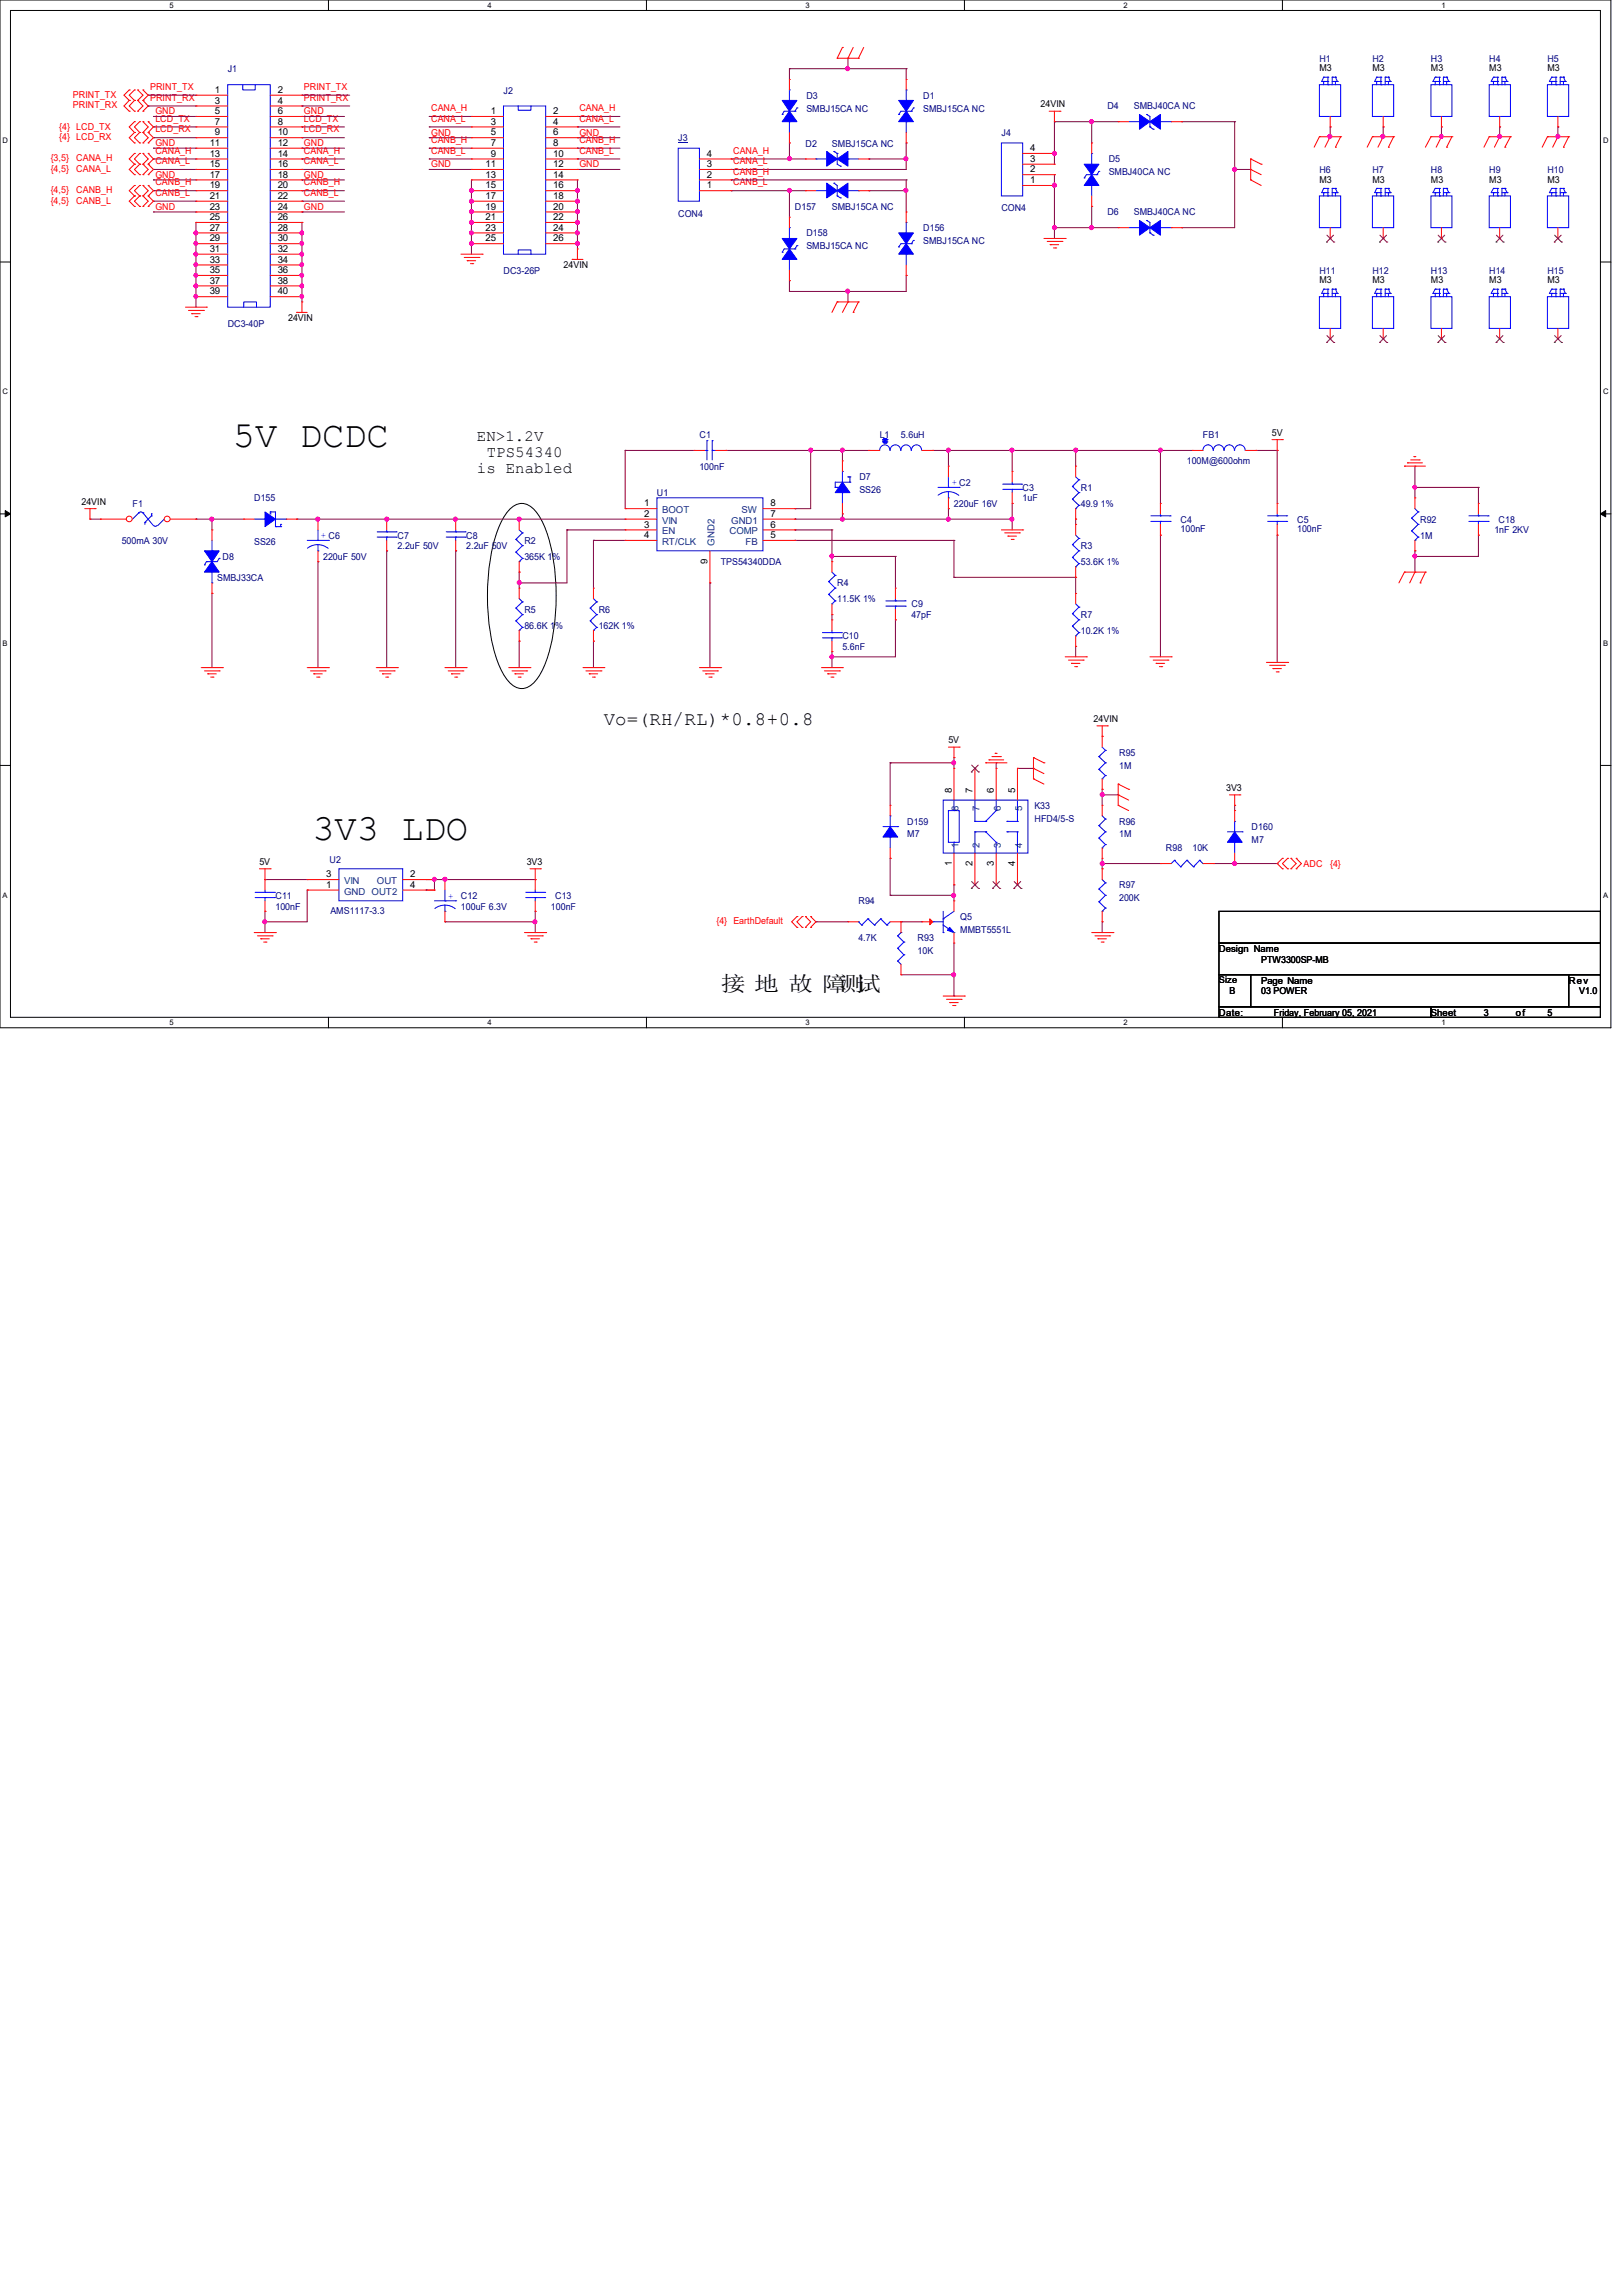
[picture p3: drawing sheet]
<svg xmlns="http://www.w3.org/2000/svg" width="210mm" height="297mm" viewBox="0 0 210 297" stroke-linecap="round" stroke-linejoin="round" font-family="sans-serif">
<defs><g id="words">
<g font-size="4.8">
<text x="30.1" y="57.9">5V DCDC</text>
<text x="40.4" y="108.7">3V3 LDO</text>
</g>
<text font-size="2.7" x="93.3" y="128.3">接 地 故 障测试</text>
<text font-size="2.5" x="78.1" y="93.8">Vo=(RH/RL)*0.8+0.8</text>
<g font-size="2">
<text x="61.7" y="57.1">EN&gt;1.2V</text>
<text x="63" y="59.1">TPS54340</text>
<text x="61.7" y="61.2">is Enabled</text>
</g>
<g font-size="1.2" fill="#f00">
<text x="19.4" y="11.6">PRINT_TX</text>
<text x="39.3" y="11.6">PRINT_TX</text>
<text x="7.7" y="16.8">{4} LCD_TX</text>
<text x="9.4" y="12.7">PRINT_TX</text>
<text x="9.4" y="14">PRINT_RX</text>
<text x="19.4" y="13">PRINT_RX</text>
<text x="20.1" y="15.7">LCD_TX</text>
<text x="20.1" y="17.1">LCD_RX</text>
<text x="20.1" y="14.8">GND</text>
<text x="39.3" y="15.7">LCD_TX</text>
<text x="39.3" y="17.1">LCD_RX</text>
<text x="39.3" y="14.8">GND</text>
<text x="39.3" y="13">PRINT_RX</text>
<text x="55.8" y="14.4">CANA_H</text>
<text x="55.8" y="15.7">CANA_L</text>
<text x="55.8" y="17.6">GND</text>
<text x="75" y="14.4">CANA_H</text>
<text x="75" y="15.7">CANA_L</text>
<text x="75" y="17.6">GND</text>
<text x="6.6" y="20.9">{3,5}</text>
<text x="6.6" y="22.3">{4,5}</text>
<text x="7.7" y="18.1">{4} LCD_RX</text>
<text x="9.9" y="20.9">CANA_H</text>
<text x="9.9" y="22.3">CANA_L</text>
<text x="20.1" y="23">GND</text>
<text x="20.1" y="18.9">GND</text>
<text x="20.1" y="19.9">CANA_H</text>
<text x="20.1" y="21.3">CANA_L</text>
<text x="39.3" y="23">GND</text>
<text x="39.3" y="18.9">GND</text>
<text x="39.3" y="19.9">CANA_H</text>
<text x="39.3" y="21.3">CANA_L</text>
<text x="55.8" y="18.5">CANB_H</text>
<text x="55.8" y="19.9">CANB_L</text>
<text x="55.8" y="21.7">GND</text>
<text x="75" y="18.5">CANB_H</text>
<text x="75" y="19.9">CANB_L</text>
<text x="75" y="21.7">GND</text>
<text x="94.9" y="19.9">CANA_H</text>
<text x="94.9" y="21.3">CANA_L</text>
<text x="94.9" y="22.6">CANB_H</text>
<text x="6.6" y="25">{4,5}</text>
<text x="6.6" y="26.4">{4,5}</text>
<text x="9.9" y="25">CANB_H</text>
<text x="9.9" y="26.4">CANB_L</text>
<text x="20.1" y="24">CANB_H</text>
<text x="20.1" y="25.4">CANB_L</text>
<text x="20.1" y="27.2">GND</text>
<text x="39.3" y="24">CANB_H</text>
<text x="39.3" y="25.4">CANB_L</text>
<text x="39.3" y="27.2">GND</text>
<text x="94.9" y="24">CANB_L</text>
<text x="168.7" y="112.2">ADC</text>
<text x="172.1" y="112.2">{4}</text>
<text x="92.7" y="119.6">{4} EarthDefault</text>
</g>
<g font-size="1.2" fill="#000080">
<text x="29.5" y="9.4">J1</text>
<text x="170.7" y="8">H1</text>
<text x="177.6" y="8">H2</text>
<text x="185.2" y="8">H3</text>
<text x="192.7" y="8">H4</text>
<text x="200.2" y="8">H5</text>
<text x="65.1" y="12.1">J2</text>
<text x="104.3" y="12.8">D3</text>
<text x="104.3" y="14.4">SMBJ15CA NC</text>
<text x="119.5" y="12.8">D1</text>
<text x="119.5" y="14.4">SMBJ15CA NC</text>
<text x="129.6" y="17.6">J4</text>
<text x="143.3" y="14.1">D4</text>
<text x="146.7" y="14.1">SMBJ40CA NC</text>
<text x="87.8" y="18.3">J3</text>
<text x="104.2" y="19">D2</text>
<text x="107.7" y="19">SMBJ15CA NC</text>
<text x="143.5" y="21">D5</text>
<text x="143.5" y="22.6">SMBJ40CA NC</text>
<text x="170.7" y="22.4">H6</text>
<text x="177.6" y="22.4">H7</text>
<text x="185.2" y="22.4">H8</text>
<text x="192.7" y="22.4">H9</text>
<text x="200.2" y="22.4">H10</text>
<text x="87.8" y="28">CON4</text>
<text x="102.9" y="27.2">D157</text>
<text x="107.7" y="27.2">SMBJ15CA NC</text>
<text x="119.5" y="29.9">D156</text>
<text x="129.6" y="27.3">CON4</text>
<text x="143.3" y="27.9">D6</text>
<text x="146.7" y="27.9">SMBJ40CA NC</text>
<text x="65.1" y="35.4">DC3-26P</text>
<text x="104.3" y="30.6">D158</text>
<text x="104.3" y="32.3">SMBJ15CA NC</text>
<text x="119.5" y="31.6">SMBJ15CA NC</text>
<text x="170.7" y="35.4">H11</text>
<text x="177.6" y="35.4">H12</text>
<text x="185.2" y="35.4">H13</text>
<text x="192.7" y="35.4">H14</text>
<text x="200.2" y="35.4">H15</text>
<text x="29.5" y="42.3">DC3-40P</text>
<text x="90.5" y="56.7">C1</text>
<text x="113.8" y="56.7">L1</text>
<text x="116.6" y="56.7">5.6uH</text>
<text x="155.7" y="56.7">FB1</text>
<text x="17.1" y="65.6">F1</text>
<text x="32.9" y="64.9">D155</text>
<text x="85" y="64.2">U1</text>
<text x="90.5" y="60.8">100nF</text>
<text x="111.2" y="62.1">D7</text>
<text x="111.2" y="63.8">SS26</text>
<text x="123.4" y="65.6">220uF 16V</text>
<text x="132.3" y="63.5">C3</text>
<text x="132.3" y="64.9">1uF</text>
<text x="139.9" y="63.5">R1</text>
<text x="139.9" y="65.6">49.9 1%</text>
<text x="153.6" y="60.1">100M@600ohm</text>
<text x="15.7" y="70.4">500mA 30V</text>
<text x="32.9" y="70.5">SS26</text>
<text x="51.4" y="69.7">C7</text>
<text x="51.4" y="71.1">2.2uF 50V</text>
<text x="60.3" y="69.7">C8</text>
<text x="60.3" y="71.1">2.2uF 50V</text>
<text x="67.9" y="70.4">R2</text>
<text x="139.9" y="71.1">R3</text>
<text x="152.8" y="67.6">C4</text>
<text x="152.8" y="68.9">100nF</text>
<text x="167.8" y="67.6">C5</text>
<text x="167.8" y="68.9">100nF</text>
<text x="183.8" y="67.6">R92</text>
<text x="183.8" y="69.7">1M</text>
<text x="193.4" y="69">1nF 2KV</text>
<text x="193.9" y="67.6">C18</text>
<text x="28.1" y="75.2">SMBJ33CA</text>
<text x="28.8" y="72.4">D8</text>
<text x="41.8" y="72.4">220uF 50V</text>
<text x="67.9" y="72.4">365K 1%</text>
<text x="93.3" y="73.2">TPS54340DDA</text>
<text x="108.3" y="75.9">R4</text>
<text x="108.3" y="77.9">11.5K 1%</text>
<text x="139.9" y="73.2">53.6K 1%</text>
<text x="67.9" y="79.3">R5</text>
<text x="67.9" y="81.4">86.6K 1%</text>
<text x="77.5" y="79.3">R6</text>
<text x="77.5" y="81.4">162K 1%</text>
<text x="109" y="82.7">C10</text>
<text x="117.9" y="78.6">C9</text>
<text x="117.9" y="80">47pF</text>
<text x="139.9" y="80">R7</text>
<text x="139.9" y="82">10.2K 1%</text>
<text x="109" y="84.1">5.6nF</text>
<text x="144.8" y="97.8">R95</text>
<text x="144.8" y="99.5">1M</text>
<text x="117.4" y="106.7">D159</text>
<text x="133.9" y="104.7">K33</text>
<text x="133.9" y="106.3">HFD4/5-S</text>
<text x="144.8" y="106.7">R96</text>
<text x="162" y="107.4">D160</text>
<text x="42.6" y="111.7">U2</text>
<text x="117.4" y="108.4">M7</text>
<text x="144.8" y="108.4">1M</text>
<text x="150.9" y="110.2">R98</text>
<text x="154.3" y="110.2">10K</text>
<text x="162" y="109">M7</text>
<text x="35.6" y="116.3">C11</text>
<text x="35.6" y="117.7">100nF</text>
<text x="42.8" y="118.3">AMS1117-3.3</text>
<text x="59.6" y="116.3">C12</text>
<text x="59.6" y="117.7">100uF 6.3V</text>
<text x="71.3" y="117.7">100nF</text>
<text x="71.8" y="116.3">C13</text>
<text x="111.1" y="117">R94</text>
<text x="124.2" y="119.1">Q5</text>
<text x="144.8" y="115">R97</text>
<text x="144.8" y="116.6">200K</text>
<text x="111.1" y="121.8">4.7K</text>
<text x="118.7" y="121.8">R93</text>
<text x="118.7" y="123.5">10K</text>
<text x="124.2" y="120.7">MMBT5551L</text>
</g>
<g font-size="1.2">
<text x="170.7" y="9.2">M3</text>
<text x="177.6" y="9.2">M3</text>
<text x="185.2" y="9.2">M3</text>
<text x="192.7" y="9.2">M3</text>
<text x="200.2" y="9.2">M3</text>
<text x="27.8" y="12">1</text>
<text x="27.8" y="13.4">3</text>
<text x="27.8" y="14.8">5</text>
<text x="27.8" y="16.1">7</text>
<text x="27.8" y="17.5">9</text>
<text x="35.9" y="12">2</text>
<text x="35.9" y="13.4">4</text>
<text x="35.9" y="14.8">6</text>
<text x="35.9" y="16.1">8</text>
<text x="35.9" y="17.5">10</text>
<text x="63.5" y="14.8">1</text>
<text x="63.5" y="16.1">3</text>
<text x="63.5" y="17.5">5</text>
<text x="71.6" y="14.8">2</text>
<text x="71.6" y="16.1">4</text>
<text x="71.6" y="17.5">6</text>
<text x="134.7" y="13.9">24VIN</text>
<text x="27.1" y="18.9">11</text>
<text x="27.1" y="20.3">13</text>
<text x="27.1" y="21.6">15</text>
<text x="27.1" y="23">17</text>
<text x="35.9" y="18.9">12</text>
<text x="35.9" y="20.3">14</text>
<text x="35.9" y="21.6">16</text>
<text x="35.9" y="23">18</text>
<text x="62.8" y="21.6">11</text>
<text x="62.8" y="23">13</text>
<text x="63.5" y="18.9">7</text>
<text x="63.5" y="20.3">9</text>
<text x="71.6" y="18.9">8</text>
<text x="71.6" y="20.3">10</text>
<text x="71.6" y="21.6">12</text>
<text x="71.6" y="23">14</text>
<text x="91.5" y="23">2</text>
<text x="91.5" y="21.6">3</text>
<text x="91.5" y="20.3">4</text>
<text x="133.3" y="23.7">1</text>
<text x="133.3" y="22.3">2</text>
<text x="133.3" y="21">3</text>
<text x="133.3" y="19.6">4</text>
<text x="170.7" y="23.6">M3</text>
<text x="177.6" y="23.6">M3</text>
<text x="185.2" y="23.6">M3</text>
<text x="192.7" y="23.6">M3</text>
<text x="200.2" y="23.6">M3</text>
<text x="27.1" y="24.4">19</text>
<text x="27.1" y="25.7">21</text>
<text x="27.1" y="27.1">23</text>
<text x="27.1" y="28.5">25</text>
<text x="27.1" y="29.8">27</text>
<text x="35.9" y="24.4">20</text>
<text x="35.9" y="25.7">22</text>
<text x="35.9" y="27.1">24</text>
<text x="35.9" y="28.5">26</text>
<text x="35.9" y="29.8">28</text>
<text x="62.8" y="24.4">15</text>
<text x="62.8" y="25.7">17</text>
<text x="62.8" y="27.1">19</text>
<text x="62.8" y="28.5">21</text>
<text x="62.8" y="29.8">23</text>
<text x="71.6" y="24.4">16</text>
<text x="71.6" y="25.7">18</text>
<text x="71.6" y="27.1">20</text>
<text x="71.6" y="28.5">22</text>
<text x="71.6" y="29.8">24</text>
<text x="91.5" y="24.4">1</text>
<text x="27.1" y="31.2">29</text>
<text x="27.1" y="32.6">31</text>
<text x="27.1" y="34">33</text>
<text x="27.1" y="35.3">35</text>
<text x="35.9" y="31.2">30</text>
<text x="35.9" y="32.6">32</text>
<text x="35.9" y="34">34</text>
<text x="35.9" y="35.3">36</text>
<text x="62.8" y="31.2">25</text>
<text x="71.6" y="31.2">26</text>
<text x="72.9" y="34.7">24VIN</text>
<text x="27.1" y="36.7">37</text>
<text x="27.1" y="38.1">39</text>
<text x="35.9" y="36.7">38</text>
<text x="35.9" y="38.1">40</text>
<text x="37.3" y="41.6">24VIN</text>
<text x="170.7" y="36.7">M3</text>
<text x="177.6" y="36.7">M3</text>
<text x="185.2" y="36.7">M3</text>
<text x="192.7" y="36.7">M3</text>
<text x="200.2" y="36.7">M3</text>
<text x="164.6" y="56.4">5V</text>
<text x="10.5" y="65.3">24VIN</text>
<text x="83.4" y="65.5">1</text>
<text x="99.7" y="65.5">8</text>
<text x="83.4" y="66.9">2</text>
<text x="83.4" y="68.3">3</text>
<text x="83.4" y="69.6">4</text>
<text x="99.7" y="66.9">7</text>
<text x="99.7" y="68.3">6</text>
<text x="99.7" y="69.6">5</text>
<text x="91.6" y="72.9" transform="rotate(-90 91.6 72.9)">9</text>
<text x="141.5" y="93.4">24VIN</text>
<text x="122.7" y="96.2">5V</text>
<text x="123.1" y="102.6" transform="rotate(-90 123.1 102.6)">8</text>
<text x="125.9" y="102.6" transform="rotate(-90 125.9 102.6)">7</text>
<text x="128.6" y="102.6" transform="rotate(-90 128.6 102.6)">6</text>
<text x="131.4" y="102.6" transform="rotate(-90 131.4 102.6)">5</text>
<text x="158.7" y="102.4">3V3</text>
<text x="33.6" y="112">5V</text>
<text x="42.2" y="113.5">3</text>
<text x="53.1" y="113.5">2</text>
<text x="68.2" y="112">3V3</text>
<text x="123.1" y="112.1" transform="rotate(-90 123.1 112.1)">1</text>
<text x="125.9" y="112.1" transform="rotate(-90 125.9 112.1)">2</text>
<text x="128.6" y="112.1" transform="rotate(-90 128.6 112.1)">3</text>
<text x="131.4" y="112.1" transform="rotate(-90 131.4 112.1)">4</text>
<text x="42.2" y="114.9">1</text>
<text x="53.1" y="114.9">4</text>
<text x="157.7" y="123.2">Design Name</text>
<text x="163.2" y="124.6">PTW3300SP-MB</text>
<text x="157.7" y="127.3">Size</text>
<text x="157.7" y="131.4">Date:</text>
<text x="159.1" y="128.7">B</text>
<text x="163.2" y="128.7">03 POWER</text>
<text x="163.2" y="127.3">Page Name</text>
<text x="164.8" y="131.4">Friday, February 05, 2021</text>
<text x="185.2" y="131.4">Sheet</text>
<text x="192" y="131.4">3</text>
<text x="196.1" y="131.4">of</text>
<text x="200.2" y="131.4">5</text>
<text x="203" y="127.3">Rev</text>
<text x="204.3" y="128.7">V1.0</text>
</g>
<g font-size="1.2" fill="#004080">
<text x="85.7" y="66.4">BOOT</text>
<text x="85.7" y="67.8">VIN</text>
<text x="85.7" y="69.2">EN</text>
<text x="85.7" y="70.5">RT/CLK</text>
<text x="92.5" y="70.6" transform="rotate(-90 92.5 70.6)">GND2</text>
<text x="94.4" y="69.2">COMP</text>
<text x="94.6" y="67.8">GND1</text>
<text x="96" y="66.4">SW</text>
<text x="96.5" y="70.5">FB</text>
<text x="124" y="104.9" transform="rotate(-90 124 104.9)">8</text>
<text x="126.7" y="104.9" transform="rotate(-90 126.7 104.9)">7</text>
<text x="129.5" y="104.9" transform="rotate(-90 129.5 104.9)">6</text>
<text x="132.2" y="104.9" transform="rotate(-90 132.2 104.9)">5</text>
<text x="124" y="109.7" transform="rotate(-90 124 109.7)">1</text>
<text x="126.7" y="109.7" transform="rotate(-90 126.7 109.7)">2</text>
<text x="129.5" y="109.7" transform="rotate(-90 129.5 109.7)">3</text>
<text x="132.2" y="109.7" transform="rotate(-90 132.2 109.7)">4</text>
<text x="44.5" y="114.4">VIN</text>
<text x="44.5" y="115.8">GND OUT2</text>
<text x="48.8" y="114.4">OUT</text>
</g>
<g font-size="1.1" fill="#00f">
<text x="123.1" y="62.8">+ C2</text>
<text x="41.5" y="69.7">+ C6</text>
<text x="58" y="116.3">+</text>
</g>
<g font-size="1">
<text x="21.9" y="1">5</text>
<text x="63.1" y="1">4</text>
<text x="104.2" y="1">3</text>
<text x="145.4" y="1">2</text>
<text x="186.5" y="1">1</text>
<text x=".3" y="18.5">D</text>
<text x="207.4" y="18.5">D</text>
<text x=".3" y="51.1">C</text>
<text x="207.4" y="51.1">C</text>
<text x=".3" y="83.7">B</text>
<text x="207.4" y="83.7">B</text>
<text x=".3" y="116.2">A</text>
<text x="207.4" y="116.2">A</text>
<text x="21.9" y="132.7">5</text>
<text x="63.1" y="132.7">4</text>
<text x="104.2" y="132.7">3</text>
<text x="145.4" y="132.7">2</text>
<text x="186.5" y="132.7">1</text>
</g>
</g></defs>
<path d="M0 0h208.4v133h-208.4zM1.4 1.4h205.7v130.3h-205.7z" fill="none" stroke="#000" stroke-width=".13"/>
<g fill="#fff">
<path d="M21.9 .1h.6v1.1h-.6z"/>
<path d="M21.9 131.8h.6v1.1h-.6z"/>
</g>
<path d="M42.5 0v1.4M42.5 131.7v1.3" fill="none" stroke="#000" stroke-width=".13"/>
<g fill="#fff">
<path d="M63.1 .1h.5v1.1h-.5z"/>
<path d="M63.1 131.8h.5v1.1h-.5z"/>
</g>
<path d="M83.7 0v1.4M83.7 131.7v1.3" fill="none" stroke="#000" stroke-width=".13"/>
<g fill="#fff">
<path d="M104.2 .1h.6v1.1h-.6z"/>
<path d="M104.2 131.8h.6v1.1h-.6z"/>
</g>
<path d="M124.8 0v1.4M124.8 131.7v1.3" fill="none" stroke="#000" stroke-width=".13"/>
<g fill="#fff">
<path d="M145.4 .1h.5v1.1h-.5z"/>
<path d="M145.4 131.8h.5v1.1h-.5z"/>
</g>
<path d="M165.9 0v1.4M165.9 131.7v1.3" fill="none" stroke="#000" stroke-width=".13"/>
<g fill="#fff">
<path d="M186.5 .1h.6v1.1h-.6z"/>
<path d="M186.5 131.8h.6v1.1h-.6z"/>
<path d="M.3 17.6h.8v1.1h-.8z"/>
<path d="M207.4 17.6h.8v1.1h-.8z"/>
<path d="M.3 50.2h.8v1.1h-.8z"/>
<path d="M207.4 50.2h.8v1.1h-.8z"/>
</g>
<path d="M0 33.9h1.4M207.1 33.9h1.3" fill="none" stroke="#000" stroke-width=".13"/>
<g fill="#fff">
<path d="M.3 82.8h.7v1.1h-.7z"/>
<path d="M207.4 82.8h.7v1.1h-.7z"/>
</g>
<path d="M0 66.5h1.4M207.1 66.5h1.3" fill="none" stroke="#000" stroke-width=".13"/>
<path d="M.7 66.1l.7 .4-.7 .4zM207.1 66.5l.7-.4v.8z" fill="#000" stroke="#000" stroke-width=".13"/>
<g fill="#fff">
<path d="M.3 115.3h.7v1.1h-.7z"/>
<path d="M207.4 115.3h.7v1.1h-.7z"/>
</g>
<path d="M65.8 66.1a2.06 2.06 0 0 1 3.5 0 13.3 13.3 0 0 1 2.3 6.4 28.7 28.7 0 0 1-.9 13.1 6.8 6.8 0 0 1-2 3.1 1.98 1.98 0 0 1-2.9-.5 13.3 13.3 0 0 1-2.4-6.4 28.7 28.7 0 0 1 1-13.1l.9-1.9zM0 99.1h1.4M207.1 99.1h1.3M157.7 117.9h49.4v4.1h-49.4zM157.7 122h49.4v4.2h-49.4zM157.7 126.2h4.1v4.1h-4.1zM157.7 130.3h27.5v1.4h-27.5zM161.8 126.2h41.2v4.1h-41.2zM185.2 130.3h21.9v1.4h-21.9zM203 126.2h4.1v4.1h-4.1z" fill="none" stroke="#000" stroke-width=".13"/>
<g fill="none" stroke="#800040" stroke-width=".13">
<path d="M19.2 13.7h.1M19.2 12.3h.1M19.2 13.7h6.2M19.2 12.3h6.2M19.9 16.4h.1M19.9 17.8h.1M19.9 19.2h.1M19.9 15.1h.1M19.9 15.1h5.5M19.9 16.4h5.5M19.9 17.8h5.5M19.9 19.2h5.5"/>
<path d="M39.1 16.4h.1M39.1 17.8h.1M39.1 19.2h.1M39.1 15.1h.1M39.1 13.7h.1M39.1 12.3h.1M39.1 15.1h5.5M39.1 16.4h5.5M39.1 17.8h5.5M39.1 19.2h5.5M39.1 13.7h6.2M39.1 12.3h6.2"/>
<path d="M55.5 15.1h.1M55.5 16.4h.1M55.5 17.8h.1M55.5 19.2h.1M55.5 15.1h5.5M55.5 16.4h5.5M55.5 17.8h5.5M55.5 19.2h5.5M74.7 15.1h.1M74.7 16.4h.1M74.7 17.8h.1M74.7 19.2h.1"/>
<path d="M74.7 15.1h5.5M74.7 16.4h5.5M74.7 17.8h5.5M74.7 19.2h5.5M102.2 18.5h.1M102.2 8.9h.1M102.2 8.9v1.4M102.2 18.5v2.1M102.2 8.9h15.1M109.7 7.5h.1M109.7 8.9h.1M109.7 7.5v1.4"/>
<path d="M117.3 18.5h.1M117.3 8.9h.1M117.3 18.5v3.4h-22.7M117.3 8.9v1.4M136.4 15.7h.1M136.4 19.9h.1M136.4 15.7h8.3M136.4 15.7v5.6M141.3 15.7h.1M141.3 15.7v2.8M152.9 15.7h.1M152.9 15.7h6.9"/>
<path d="M159.8 15.7h.1M159.8 15.7v13.8h-6.9M172.1 16.4h.1M172.1 17.7h.1M172.1 16.4v1.4M179 16.4h.1M179 17.7h.1M179 16.4v1.4M186.5 16.4h.1M186.5 17.7h.1M186.5 16.4v1.4M194.1 16.4h.1"/>
<path d="M194.1 17.7h.1M194.1 16.4v1.4M201.6 16.4h.1M201.6 17.7h.1M201.6 16.4v1.4M19.9 23.3h.1M19.9 24.7h.1M19.9 26h.1M19.9 27.4h.1M19.9 20.6h.1M19.9 21.9h.1M19.9 21.9h5.5"/>
<path d="M19.9 20.6h5.5M19.9 24.7h5.5M19.9 23.3h5.5M19.9 26h5.5M19.9 27.4h5.5M25.4 30.1h.1M25.4 31.5h.1M25.4 32.9h.1M25.4 34.3h.1M25.4 35.6h.1M25.4 37h.1M25.4 28.8h.1"/>
<path d="M25.4 38.4h.1M25.4 28.8v11M39.1 30.1h.1M39.1 31.5h.1M39.1 32.9h.1M39.1 34.3h.1M39.1 35.6h.1M39.1 37h.1M39.1 38.4h.1M39.1 28.8h.1M39.1 23.3h.1M39.1 24.7h.1"/>
<path d="M39.1 26h.1M39.1 27.4h.1M39.1 20.6h.1M39.1 21.9h.1M39.1 28.8v10.3M39.1 21.9h5.5M39.1 20.6h5.5M39.1 24.7h5.5M39.1 23.3h5.5M39.1 26h5.5M39.1 27.4h5.5M55.5 20.6h.1"/>
<path d="M55.5 21.9h.1M55.5 21.9h5.5M55.5 20.6h5.5M61 24.7h.1M61 26h.1M61 27.4h.1M61 28.8h.1M61 30.1h.1M61 31.5h.1M61 23.3v9.6M74.7 24.7h.1M74.7 26h.1"/>
<path d="M74.7 27.4h.1M74.7 28.8h.1M74.7 30.1h.1M74.7 31.5h.1M74.7 20.6h.1M74.7 21.9h.1M74.7 23.3v8.9M74.7 21.9h5.5M74.7 20.6h5.5M94.6 20.6h.1M94.6 21.9h.1M94.6 24.7h.1"/>
<path d="M94.6 23.3h.1M94.6 20.6h9.6M94.6 24.7h9.6M94.6 23.3h22.7M102.2 20.6h.1M102.2 24.7h.1M102.2 36.3h.1M102.2 37.7h.1M102.2 24.7v3.4M102.2 36.3v1.4M109.7 37.7h.1M109.7 37.7v1.4"/>
<path d="M112.4 20.6h.1M112.4 24.7h.1M112.4 20.6h4.9M112.4 24.7h4.9M117.3 20.6h.1M117.3 23.3h.1M117.3 24.7h.1M117.3 35.6h.1M117.3 23.3v4.1M117.3 35.6v2.1h-15.1M136.4 22.6h.1M136.4 24h.1"/>
<path d="M136.4 29.5h.1M136.4 29.5h8.3M136.4 22.6v8.3M141.3 26.7h.1M141.3 29.5h.1M141.3 26.7v2.8M152.9 29.5h.1M159.8 21.9h.1M159.8 21.9h2M80.9 58.3h.1M80.9 58.3v7.5M80.9 58.3h8.9"/>
<path d="M93.9 58.3h.1M93.9 58.3h18.5M104.9 58.3h.1M104.9 58.3v7.5h-2M109 58.3h.1M109 58.3v1.3M120.7 58.3h.1M120.7 58.3h33.6M122.7 58.3h.1M122.7 58.3v2M131 58.3h.1M131 58.3v2.7"/>
<path d="M139.2 58.3h.1M139.2 58.3v2M150.2 58.3h.1M150.2 58.3v6.9M162.5 58.3h.1M162.5 58.3h2.8M165.3 58.3h.1M165.3 58.3v6.9M11.6 67.2h.1M11.6 67.2h1.4M25.4 67.2h.1M25.4 67.2h6.1"/>
<path d="M27.4 76.8h.1M27.4 67.2h.1M27.4 67.2v1.4M27.4 76.8v9.6M38.4 67.2h.1M38.4 67.2h42.5M41.1 67.2h.1M41.1 72.7h.1M41.1 72.7v13.7M50 67.2h.1M50 71.3h.1M50 71.3v15.1"/>
<path d="M59 67.2h.1M59 71.3h.1M59 71.3v15.1M67.2 74h.1M67.2 67.2h.1M67.2 75.4h.1M67.2 74v2.1M73.4 68.6h.1M73.4 68.6h7.5M73.4 68.6v6.8h-6.2M76.8 69.9h.1M76.8 69.9v6.2"/>
<path d="M76.8 69.9h4.1M91.9 75.4h.1M91.9 75.4v11M102.9 65.8h.1M102.9 68.6h.1M102.9 67.2h.1M102.9 69.9h.1M102.9 67.2h28.1M102.9 69.9h20.5M102.9 68.6h4.8M107.7 68.6h.1M107.7 72h.1"/>
<path d="M107.7 79.5h.1M107.7 68.6v4.1M107.7 79.5v.7M107.7 72h8.2M109 66.5h.1M109 67.2h.1M109 66.5v.7M115.9 72h.1M115.9 72v4.1M122.7 65.8h.1M122.7 67.2h.1M122.7 65.8v1.4"/>
<path d="M123.4 69.9h.1M123.4 74.7h.1M123.4 69.9v4.8M123.4 74.7h15.8M131 65.2h.1M131 67.2h.1M131 65.2v3.4M139.2 74.7h.1M139.2 67.2h.1M139.2 67.2v.7M139.2 74.7v2.1M150.2 69.3h.1"/>
<path d="M150.2 69.3v15.7M165.3 69.3h.1M165.3 69.3v16.4M183.1 71.3h.1M183.1 72h.1M183.1 63.1h.1M183.1 60.3h.1M183.1 60.3v4.1M183.1 71.3v2.7M183.1 63.1h8.2M191.3 69.3h.1M191.3 63.1h.1"/>
<path d="M191.3 69.3v2.7h-8.2M191.3 63.1v2.1M67.2 83h.1M67.2 83v3.4M76.8 83h.1M76.8 83v3.4M107.7 85h.1M107.7 84.3h.1M107.7 84.3v2.1M115.2 98.7h.1M115.2 98.7v5.5M115.2 98.7h8.2"/>
<path d="M115.9 80.2h.1M115.9 80.2v4.8h-8.2M123.4 98h.1M123.4 98.7h.1M123.4 98v1.4M128.9 98.7h.1M128.9 98.7v.7M131.7 99.4h.1M131.7 99.4h2M139.2 83.7h.1M139.2 83.7v1.3M34.3 113.8h.1"/>
<path d="M34.3 119.3h.1M34.3 117.9h.1M34.3 113.8h5.5M34.3 117.9v2.8M39.8 115.2h.1M39.8 115.2v4.1h-5.5M55.1 113.8h.1M55.1 115.2h.1M55.1 113.8h14.2M56.2 113.8h.1M56.2 113.8v1.4h-1.1M57.6 113.8h.1"/>
<path d="M57.6 119.3h.1M57.6 119.3h11.7M69.3 117.9h.1M69.3 119.3h.1M69.3 117.9v2.8M105.6 119.3h.1M105.6 119.3h4.1M115.2 111.1h.1M115.2 115.9h.1M115.2 111.1v4.8M115.2 115.9h8.2M116.6 119.3h.1"/>
<path d="M116.6 119.3h2.7M123.4 114.5h.1M123.4 115.9h.1M123.4 114.5v2.1M142.6 102.2h.1M142.6 111.8h.1M142.6 119.3h.1M142.6 102.9h.1M142.6 112.4h.1M142.6 102.2v2M142.6 111.1v1.3M142.6 119.3v1.4"/>
<path d="M142.6 102.9h2.1M142.6 111.8h7.6M157 111.8h8.3M159.8 111.8h.1M159.8 104.2h.1M159.8 104.2v.7M165.3 111.8h.1M116.6 126.2h6.8M123.4 126.2h.1M123.4 128.9h.1M123.4 122v6.9"/>
</g>
<g fill="#f0f" stroke="#f0f" stroke-width=".13">
<circle cx="34.2" cy="119.3" r=".25"/>
<circle cx="56.2" cy="113.8" r=".24"/>
<circle cx="57.6" cy="113.8" r=".25"/>
<circle cx="69.2" cy="119.3" r=".25"/>
<circle cx="58.9" cy="67.2" r=".25"/>
<circle cx="50" cy="67.2" r=".25"/>
<circle cx="67.2" cy="67.2" r=".25"/>
<circle cx="67.2" cy="75.4" r=".25"/>
<circle cx="107.6" cy="72" r=".24"/>
<circle cx="107.6" cy="85" r=".24"/>
<circle cx="109" cy="67.2" r=".25"/>
<circle cx="109" cy="58.3" r=".25"/>
<circle cx="104.9" cy="58.3" r=".25"/>
<circle cx="122.7" cy="58.3" r=".25"/>
<circle cx="122.7" cy="67.2" r=".25"/>
<circle cx="130.9" cy="67.2" r=".25"/>
<circle cx="139.2" cy="58.3" r=".25"/>
<circle cx="130.9" cy="58.3" r=".25"/>
<circle cx="27.4" cy="67.2" r=".25"/>
<circle cx="25.3" cy="31.5" r=".24"/>
<circle cx="25.3" cy="30.1" r=".24"/>
<circle cx="25.3" cy="32.9" r=".24"/>
<circle cx="25.3" cy="35.6" r=".24"/>
<circle cx="25.3" cy="34.2" r=".24"/>
<circle cx="25.3" cy="38.3" r=".24"/>
<circle cx="25.3" cy="37" r=".24"/>
<circle cx="39" cy="31.5" r=".24"/>
<circle cx="39" cy="30.1" r=".24"/>
<circle cx="39" cy="32.9" r=".24"/>
<circle cx="39" cy="35.6" r=".24"/>
<circle cx="39" cy="34.2" r=".24"/>
<circle cx="39" cy="37" r=".24"/>
<circle cx="150.2" cy="58.3" r=".25"/>
<circle cx="39" cy="38.3" r=".24"/>
<circle cx="61" cy="26" r=".25"/>
<circle cx="61" cy="24.6" r=".25"/>
<circle cx="61" cy="28.8" r=".25"/>
<circle cx="61" cy="27.4" r=".25"/>
<circle cx="61" cy="30.1" r=".25"/>
<circle cx="61" cy="31.5" r=".25"/>
<circle cx="74.7" cy="26" r=".25"/>
<circle cx="74.7" cy="27.4" r=".25"/>
<circle cx="74.7" cy="30.1" r=".25"/>
<circle cx="74.7" cy="28.8" r=".25"/>
<circle cx="74.7" cy="31.5" r=".25"/>
<circle cx="141.2" cy="15.7" r=".25"/>
<circle cx="141.2" cy="29.5" r=".25"/>
<circle cx="159.8" cy="21.9" r=".25"/>
<circle cx="136.4" cy="19.9" r=".25"/>
<circle cx="136.4" cy="29.5" r=".25"/>
<circle cx="136.4" cy="24" r=".25"/>
<circle cx="172.1" cy="17.7" r=".25"/>
<circle cx="178.9" cy="17.7" r=".25"/>
<circle cx="186.5" cy="17.6" r=".24"/>
<circle cx="194.1" cy="17.7" r=".25"/>
<circle cx="201.6" cy="17.7" r=".25"/>
<circle cx="41.1" cy="67.2" r=".25"/>
<circle cx="183.1" cy="72" r=".24"/>
<circle cx="183.1" cy="63" r=".24"/>
<circle cx="74.7" cy="24.6" r=".25"/>
<circle cx="102.2" cy="20.5" r=".25"/>
<circle cx="117.2" cy="20.5" r=".25"/>
<circle cx="109.7" cy="8.9" r=".25"/>
<circle cx="102.2" cy="24.6" r=".25"/>
<circle cx="117.2" cy="24.6" r=".25"/>
<circle cx="109.7" cy="37.7" r=".25"/>
<circle cx="123.4" cy="98.7" r=".25"/>
<circle cx="123.4" cy="115.9" r=".25"/>
<circle cx="123.4" cy="126.2" r=".25"/>
<circle cx="142.6" cy="102.8" r=".25"/>
<circle cx="159.8" cy="111.8" r=".25"/>
<circle cx="142.6" cy="111.8" r=".25"/>
</g>
<g fill="none" stroke="#f00" stroke-width=".13">
<path d="M16.7 13h.1M16.7 11.6h.1M16.7 14.4h.1M16.7 11.6l-.7 .7 .7 .7M16.7 13l-.7 .7 .7 .7M17.4 11.6h.1M17.4 13h.1M17.4 14.4h.1M17.4 17.1h.1M17.4 15.7h.1M17.4 18.5h.1M17.4 19.9h.1"/>
<path d="M17.4 11.6l-.7 .7 .7 .7M17.4 13l-.7 .7 .7 .7M17.4 15.7l-.7 .7 .7 .7M17.4 17.1l-.7 .7 .7 .7M17.4 19.9l-.7 .7 .7 .7M17.8 11.6h.1M17.8 13h.1M17.8 14.4h.1M17.8 11.6l.7 .7-.7 .7M17.8 13l.7 .7-.7 .7M18.1 15.7h.1M18.1 17.1h.1"/>
<path d="M18.1 18.5h.1M18.1 19.9h.1M18.1 15.7l-.7 .7 .7 .7M18.1 17.1l-.7 .7 .7 .7M18.1 19.9l-.7 .7 .7 .7M18.5 13h.1M18.5 11.6h.1M18.5 14.4h.1M18.5 15.7h.1M18.5 17.1h.1M18.5 18.5h.1M18.5 19.9h.1"/>
<path d="M18.5 11.6l.7 .7-.7 .7M18.5 13l.7 .7-.7 .7M18.5 15.7l.7 .7-.7 .7M18.5 17.1l.7 .7-.7 .7M18.5 19.9l.7 .7-.7 .7M19.2 17.1h.1M19.2 15.7h.1M19.2 18.5h.1M19.2 19.9h.1M19.2 15.7l.7 .7-.7 .7M19.2 17.1l.7 .7-.7 .7M19.2 19.9l.7 .7-.7 .7"/>
<path d="M25.4 12.3h.1M25.4 13.7h.1M25.4 15.1h.1M25.4 16.4h.1M25.4 17.8h.1M25.4 19.2h.1M25.4 12.3h4.1M25.4 13.7h4.1M25.4 15.1h4.1M25.4 16.4h4.1M25.4 17.8h4.1M25.4 19.2h4.1"/>
<path d="M35 12.3h4.1M35 13.7h4.1M35 15.1h4.1M35 16.4h4.1M35 17.8h4.1M35 19.2h4.1M39.1 12.3h.1M39.1 13.7h.1M39.1 15.1h.1M39.1 16.4h.1M39.1 17.8h.1M39.1 19.2h.1"/>
<path d="M102.2 18.5h.1M102.2 10.3h.1M102.2 10.3v1.3M102.2 17.1v1.4M108.3 7.5h.1M108.3 7.5h2.8M109 6.1h.1M109 6.1l-.7 1.4M109.7 7.5h.1M110.4 6.1l-.7 1.4M111.1 7.5h.1M111.8 6.1l-.7 1.4"/>
<path d="M135.8 14.4h1.4M136.4 15.7h.1M136.4 14.4v1.3M137.2 14.4h.1M170.7 17.7h.1M170.7 17.7l-.6 1.3M170.7 17.7h2.8M172.1 17.7h.1M172.1 17.7l-.7 1.3M172.8 19h.1M173.5 17.7h.1M173.5 17.7l-.7 1.3"/>
<path d="M177.6 17.7h.1M177.6 17.7h2.7M177.6 17.7l-.7 1.3M179 17.7h.1M179 16.4h.1M179 17.7l-.7 1.3M179 15.1v1.3M179.7 19h.1M180.3 17.7h.1M180.3 17.7l-.6 1.3M185.2 17.7h.1M185.2 17.7h2.7"/>
<path d="M185.2 17.7l-.8 1.3M186.5 17.7h.1M186.5 17.7l-.7 1.3M187.2 19h.1M187.9 17.7h.1M187.9 17.7l-.7 1.3M192.7 17.7h.1M192.7 17.7h2.8M192.7 17.7l-.7 1.3M194.1 17.7h.1M194.1 17.7l-.7 1.3M194.7 19h.1"/>
<path d="M195.5 17.7h.1M195.5 17.7l-.8 1.3M200.2 17.7h.1M200.2 17.7h2.8M200.2 17.7l-.6 1.3M201.6 17.7h.1M201.6 16.4h.1M201.6 17.7l-.7 1.3M201.6 15.1v1.3M202.3 19h.1M203 17.7h.1M203 17.7l-.7 1.3"/>
<path d="M17.4 25.4h.1M17.4 24h.1M17.4 26.7h.1M17.4 21.3h.1M17.4 22.6h.1M17.4 24l-.7 .7 .7 .7M17.4 25.4l-.7 .6 .7 .7M17.4 21.3l-.7 .6 .7 .7M18.1 24h.1M18.1 25.4h.1M18.1 26.7h.1M18.1 21.3h.1"/>
<path d="M18.1 22.6h.1M18.1 24l-.7 .7 .7 .7M18.1 25.4l-.7 .6 .7 .7M18.1 21.3l-.7 .6 .7 .7M18.5 24h.1M18.5 25.4h.1M18.5 26.7h.1M18.5 21.3h.1M18.5 22.6h.1M18.5 24l.7 .7-.7 .7M18.5 25.4l.7 .6-.7 .7M18.5 21.3l.7 .6-.7 .7"/>
<path d="M19.2 25.4h.1M19.2 24h.1M19.2 26.7h.1M19.2 21.3h.1M19.2 22.6h.1M19.2 24l.7 .7-.7 .7M19.2 25.4l.7 .6-.7 .7M19.2 21.3l.7 .6-.7 .7M24 39.8h2.7M25.4 20.6h.1M25.4 21.9h.1M25.4 23.3h.1"/>
<path d="M25.4 24.7h.1M25.4 26h.1M25.4 27.4h.1M25.4 28.8h.1M25.4 30.1h.1M25.4 31.5h.1M25.4 32.9h.1M25.4 34.3h.1M25.4 35.6h.1M25.4 37h.1M25.4 38.4h.1M25.4 32.9h4.1"/>
<path d="M25.4 24.7h4.1M25.4 20.6h4.1M25.4 21.9h4.1M25.4 23.3h4.1M25.4 26h4.1M25.4 27.4h4.1M25.4 28.8h4.1M25.4 30.1h4.1M25.4 31.5h4.1M25.4 34.3h4.1M25.4 35.6h4.1M25.4 37h4.1"/>
<path d="M25.4 38.4h4.1M26.7 39.8h.1M35 32.9h4.1M35 24.7h4.1M35 20.6h4.1M35 21.9h4.1M35 23.3h4.1M35 26h4.1M35 27.4h4.1M35 28.8h4.1M35 30.1h4.1M35 31.5h4.1"/>
<path d="M35 34.3h4.1M35 35.6h4.1M35 37h4.1M35 38.4h4.1M39.1 39.1h.1M39.1 20.6h.1M39.1 21.9h.1M39.1 23.3h.1M39.1 24.7h.1M39.1 26h.1M39.1 27.4h.1M39.1 28.8h.1"/>
<path d="M39.1 30.1h.1M39.1 31.5h.1M39.1 32.9h.1M39.1 34.3h.1M39.1 35.6h.1M39.1 37h.1M39.1 38.4h.1M39.1 39.1v1.3M59.6 32.9h2.8M60.1 33.3h1.9M60.5 33.7h.1M60.5 33.7h1.1"/>
<path d="M60.9 34.1h.3M61.2 34.1h.1M62 33.3h.1M62.4 32.9h.1M74 33.6h.1M74 33.6h1.4M74.7 32.2h.1M74.7 32.2v1.4M104.2 24.7h.1M104.2 24.7h1.4M108.3 39.1h.1M108.3 39.1l-.6 1.3"/>
<path d="M108.3 39.1h2.8M109.7 39.1h.1M109.7 39.1l-.7 1.3M111.1 39.1h.1M111.1 39.1l-.7 1.3M111.1 24.7h1.3M112.4 24.7h.1M117.3 35.6h.1M117.3 27.4h.1M117.3 27.4v1.4M117.3 34.3v1.3M135.1 30.9h2.7"/>
<path d="M135.5 31.2h1.9M135.9 31.7h.1M135.9 31.7h1.1M136.3 32.1h.3M136.6 32.1h.1M137.4 31.2h.1M137.8 30.9h.1M144.7 29.5h.1M144.7 29.5h1.3M151.6 29.5h1.3M152.9 29.5h.1M161.8 23.3h.1"/>
<path d="M161.8 20.6h.1M161.8 21.9h.1M161.8 23.3l1.4 .7M161.8 20.6v2.7M161.8 20.6l1.4 .7M161.8 21.9l1.4 .7M163.2 21.3h.1M186.5 30.9h.1M186.5 29.5v1.4M194.1 30.9h.1M194.1 29.5v1.4M24.4 40.2h1.9"/>
<path d="M24.8 40.6h.1M24.8 40.6h1.1M25.2 41h.3M25.5 41h.1M26.3 40.2h.1M38.4 40.4h.1M38.4 40.4h1.4M109 59.6h.1M109 59.6v1.4M110.4 40.4h.1M164.6 56.9h1.3M165.3 58.3h.1"/>
<path d="M165.3 56.9v1.4M165.9 56.9h.1M182.1 59.9h.1M182.1 59.9h2M182.5 59.5h1.1M183 59.1h.1M183 59.1h.2M183.6 59.5h.1M11 65.8h1.3M11.6 67.2h.1M11.6 65.8v1.4M12.3 65.8h.1"/>
<path d="M31.5 67.2h.1M31.5 67.2h1.4M37 67.2h1.4M38.4 67.2h.1M41.1 67.2h.1M41.1 72.7h.1M41.1 67.2v1.4M41.1 71.3v1.4M67.2 76.1h.1M67.2 76.1v1.4M80.9 65.8h.1M80.9 67.2h.1"/>
<path d="M80.9 68.6h.1M80.9 69.9h.1M80.9 68.6h4.1M80.9 65.8h4.1M80.9 67.2h4.1M80.9 69.9h4.1M91.9 75.4h.1M91.9 71.3v4.1M98.7 68.6h4.2M98.7 65.8h4.2M98.7 67.2h4.2M98.7 69.9h4.2"/>
<path d="M102.9 65.8h.1M102.9 67.2h.1M102.9 68.6h.1M102.9 69.9h.1M109 66.5h.1M109 65.2v1.3M129.6 68.6h2.7M130 69h1.9M130.4 69.4h.1M130.4 69.4h1.1M130.9 69.8h.2M131 61h.1"/>
<path d="M131 65.2h.1M131 61v1.4M131 63.8v1.4M131.1 69.8h.1M131.9 69h.1M132.3 68.6h.1M139.2 76.8h.1M139.2 76.8v1.3M150.2 65.2h.1M150.2 69.3h.1M150.2 65.2v1.3M150.2 67.9v1.4"/>
<path d="M181.7 74h.1M181.7 60.3h.1M181.7 74l-.7 1.4M181.7 74h2.7M181.7 60.3h2.7M183.1 74h.1M183.1 74l-.7 1.4M183.8 75.4h.1M184.4 74h.1M184.4 74l-.6 1.4M191.3 65.2h.1M191.3 69.3h.1"/>
<path d="M191.3 65.2v1.3M191.3 67.9v1.4M26 86.4h2.8M26.5 86.8h1.9M26.9 87.2h.1M26.9 87.2h1.1M27.3 87.6h.3M27.6 87.6h.1M28.4 86.8h.1M28.8 86.4h.1M39.8 86.4h2.7M40.2 86.8h1.9"/>
<path d="M40.6 87.2h.1M40.6 87.2h1.1M41 87.6h.3M41.3 87.6h.1M42.1 86.8h.1M42.5 86.4h.1M48.7 86.4h2.7M49.1 86.8h1.9M49.5 87.2h.1M49.5 87.2h1.1M49.9 87.6h.3M50.2 87.6h.1"/>
<path d="M51 86.8h.1M51.4 86.4h.1M57.6 86.4h2.7M58 86.8h1.9M58.4 87.2h.1M58.4 87.2h1.1M58.8 87.6h.3M59.1 87.6h.1M59.9 86.8h.1M60.3 86.4h.1M65.8 86.4h2.8M66.3 86.8h1.9"/>
<path d="M66.6 87.2h.1M66.6 87.2h1.1M67.1 87.6h.2M67.2 83h.1M67.2 81.6v1.4M67.3 87.6h.1M68.2 86.8h.1M68.6 86.4h.1M75.4 86.4h2.7M75.8 86.8h2M76.2 87.2h.1M76.2 87.2h1.1"/>
<path d="M76.7 87.6h.2M76.9 87.6h.1M77.8 86.8h.1M78.1 86.4h.1M90.5 86.4h2.8M90.9 86.8h1.9M91.3 87.2h.1M91.3 87.2h1.1M91.7 87.6h.3M92 87.6h.1M92.8 86.8h.1M93.3 86.4h.1"/>
<path d="M106.3 86.4h2.7M106.7 86.8h1.9M107.1 87.2h.1M107.1 87.2h1.1M107.5 87.6h.3M107.7 80.2h.1M107.7 84.3h.1M107.7 80.2v1.4M107.7 83v1.3M107.8 87.6h.1M108.6 86.8h.1M109 86.4h.1"/>
<path d="M122.7 96.7h1.4M123.4 98h.1M123.4 96.7v1.3M124.1 96.7h.1M127.6 98.7h.1M127.6 98.7h2.7M128 98.3h.1M128 98.3h1.9M128.4 97.9h1.1M128.8 97.5h.1M128.8 97.5h.2M129.5 97.9h.1"/>
<path d="M133.7 98h.1M133.7 99.4h.1M133.7 98v2.8M133.7 98l1.4 .7M133.7 99.4l1.4 .7M135.1 98.7h.1M137.8 85h2.8M138.3 85.4h1.9M138.6 85.9h.1M138.6 85.9h1.1M139.1 86.3h.2M139.2 83.7h.1"/>
<path d="M139.2 82.3v1.4M139.3 86.3h.1M140.2 85.4h.1M140.6 85h.1M141.9 93.9h1.4M142.6 95.3h.1M142.6 93.9v1.4M143.3 93.9h.1M148.8 85h2.8M149.2 85.4h1.9M149.6 85.9h.1M149.6 85.9h1.1"/>
<path d="M150 86.3h.3M150.3 86.3h.1M151.1 85.4h.1M151.6 85h.1M163.9 85.7h2.7M164.3 86.1h1.9M164.7 86.5h.1M164.7 86.5h1.1M165.1 87h.3M165.4 87h.1M166.2 86.1h.1M166.6 85.7h.1"/>
<path d="M33.6 112.4h1.4M34.3 113.8h.1M34.3 112.4v1.4M35 112.4h.1M68.6 112.4h1.3M69.3 113.8h.1M69.3 117.9h.1M69.3 112.4v2.8M69.3 116.6v1.3M69.9 112.4h.1M103.1 118.6h.1M103.1 118.6l-.7 .7 .7 .7"/>
<path d="M103.8 118.6h.1M103.8 118.6l-.7 .7 .7 .7M104.2 118.6h.1M104.2 118.6l.7 .7-.7 .7M104.9 118.6h.1M104.9 118.6l.7 .7-.7 .7M109.7 119.3h.1M109.7 119.3h1.4M115.2 119.3h1.4M116.6 119.3h.1M116.6 119.3v1.4M119.3 119.3h.1"/>
<path d="M119.3 119.3h1.4M123.4 116.6h.1M123.4 116.6v1.3M133.7 100.8h.1M133.7 100.8l1.4 .7M142.6 112.4h.1M142.6 119.3h.1M142.6 112.4v1.4M142.6 117.9v1.4M144.7 104.2h.1M144.7 101.5h.1M144.7 102.9h.1"/>
<path d="M144.7 104.2l1.3 .7M144.7 101.5v2.7M144.7 101.5l1.3 .7M144.7 102.9l1.3 .6M146 102.2h.1M150.2 111.8h.1M150.2 111.8h1.4M155.7 111.8h1.3M157 111.8h.1M159.1 102.9h1.3M159.8 104.2h.1M159.8 102.9v1.3"/>
<path d="M160.4 102.9h.1M165.9 111.1h.1M165.9 112.4h.1M165.9 111.1l-.6 .7 .6 .6M166.6 112.4h.1M166.6 111.1h.1M166.6 111.1l-.7 .7 .7 .6M167 112.4h.1M167 111.1h.1M167 111.1l.7 .7-.7 .6M167.7 111.1h.1M167.7 112.4h.1"/>
<path d="M167.7 111.1l.7 .7-.7 .6M32.9 120.7h2.7M33.3 121.1h1.9M33.7 121.5h.1M33.7 121.5h1.1M34.1 121.9h.3M34.4 121.9h.1M35.2 121.1h.1M35.6 120.7h.1M67.9 120.7h2.7M68.3 121.1h1.9M68.7 121.5h.1"/>
<path d="M68.7 121.5h1.1M69.1 121.9h.3M69.4 121.9h.1M70.2 121.1h.1M70.6 120.7h.1M103.1 120h.1M103.8 120h.1M104.2 120h.1M104.9 120h.1M116.6 126.2h.1M116.6 124.8v1.4M122 128.9h2.8"/>
<path d="M122.5 129.3h1.9M122.9 129.8h.1M122.9 129.8h1.1M123.3 130.1h.3M123.4 122h.1M123.4 120.7v1.3M123.6 130.1h.1M124.4 129.3h.1M124.8 128.9h.1M141.3 120.7h2.7M141.7 121.1h1.9M142.1 121.5h.1"/>
<path d="M142.1 121.5h1.1M142.5 121.9h.2M142.7 121.9h.1M143.6 121.1h.1M144 120.7h.1"/>
</g>
<g fill="none" stroke="#00f" stroke-width=".13">
<path d="M29.5 11h5.5v28.8h-5.5zM31.4 11v.6h1.6v-.6M101.2 14.8h.1M102.2 15.7h.1M102.2 11.6h.1M102.2 11.6v1.4M102.2 15.7v1.4M102.9 14.4h.1M102.9 14.4h-1.4l-.3 .4M103.1 14h.1M103.1 14l-.2 .4M177.6 11h2.7v4.1h-2.7z"/>
<path d="M178.1 10h.1M178.1 10.5h.1M178.1 10h.6M178.1 10l-.2 .5h.8M178.1 10.5v.5M178.7 10h.1M178.7 11h.1M178.7 10.5h.1M178.7 10v1M179.2 10h.1M179.2 10h.5M179.2 10.5h.7"/>
<path d="M179.2 10v1M179.7 10.5h.1M179.7 10h.1M179.7 10.5v.5M179.7 10l.2 .5M179.9 10.5h.1M200.2 11h2.8v4.1h-2.8zM200.8 10h.1M200.8 10.5h.1M200.8 10l-.3 .5h.8M200.8 10h.5M200.8 10.5v.5"/>
<path d="M201.3 10h.1M201.3 11h.1M201.3 10.5h.1M201.3 10v1M201.9 10h.1M201.9 10h.4M201.9 10v1M201.9 10.5h.7M202.3 10.5h.1M202.3 10h.1M202.3 10.5v.5M202.3 10l.3 .5"/>
<path d="M202.6 10.5h.1M31.5 39.8v-.7h1.7v.7M105.6 24.7h1.4M107 24.7h.1M107.9 23.7h.1M107.9 23.7l.4 .3v1.4M108.3 25.4h.1M108.3 25.4l.5 .2M108.8 25.6h.1M109.7 24.7h1.4M111.1 24.7h.1M116.3 32h.1"/>
<path d="M117.3 32.9h.1M117.3 28.8h.1M117.3 28.8v1.3M117.3 32.9v1.4M117.9 31.5h.1M117.9 31.5h-1.3l-.3 .5M118.2 31.1h.1M118.2 31.1l-.3 .4M146 29.5h1.4M147.4 29.5h.1M148.4 28.5h.1M148.4 28.5l.4 .3v1.3"/>
<path d="M148.8 30.1h.1M148.8 30.1l.4 .3M149.2 30.4h.1M150.2 29.5h1.4M151.6 29.5h.1M185.2 25.4h2.7v4.1h-2.7zM185.7 24.4h.1M185.7 24.9h.1M185.7 24.4l-.3 .5h.9M185.7 24.4h.6M185.7 24.9v.5M186.3 24.4h.1"/>
<path d="M186.3 25.4h.1M186.3 24.9h.1M186.3 24.4v1M186.8 24.4h.1M186.8 24.4h.4M186.8 24.4v1M186.8 24.9h.7M187.2 24.9h.1M187.2 24.4h.1M187.2 24.9v.5M187.2 24.4l.3 .5M187.5 24.9h.1"/>
<path d="M192.7 25.4h2.8v4.1h-2.8zM193.3 24.4h.1M193.3 24.9h.1M193.3 24.4h.5M193.3 24.4l-.3 .5h.8M193.3 24.9v.5M193.8 24.4h.1M193.8 25.4h.1M193.8 24.9h.1M193.8 24.4v1M194.4 24.4h.1M194.4 24.4h.3"/>
<path d="M194.4 24.9h.6M194.4 24.4v1M194.7 24.9h.1M194.7 24.4h.1M194.7 24.9v.5M194.7 24.4l.3 .5M195 24.9h.1M17.9 66.4l.3-.1 .3 .1M17.9 66.4h.1M17.9 66.4l-.8 .8M18.5 66.4h.1M18.5 66.4l1.4 1.6"/>
<path d="M18.8 67.6h.1M18.8 67.6v.3M19.6 66.8h.1M19.6 66.5h.1M19.6 66.8l-.8 .8M19.6 66.5v.3M20.3 68l-.2 .1-.2-.1M21.3 67.2h.1M21.3 67.2l-.9 .8M32.9 67.2h1.4M34.3 67.2h.1M35 66.3h.1"/>
<path d="M35 66.5h.1M35 66.3h.6v1.9M35 66.3v.2M35.6 68.2h.1M35.6 67.2h1.4M35.6 68.2h.7M36.3 68.2h.1M36.3 67.9h.1M36.3 67.9v.3M37 67.2h.1M39.8 69.9h2.7M41.1 71.3h.1"/>
<path d="M41.1 69.9h.1M41.1 70.5a2.14 2.14 0 0 1 1.4 .5M41.1 70.5a2.13 2.13 0 0 0-1.3 .4M41.1 68.6v1.3M41.1 70.5v.8M42.5 69.9h.1M66.8 78.7h.1M66.8 78.7l.8 .8M67.2 77.5l.4 .4M67.6 77.9h.1M67.6 79.5h.1M67.6 77.9l-.8 .8"/>
<path d="M67.6 79.5l-.8 .8M85 64.4h13.7v6.9h-13.7zM108.1 63.1h.1M108.1 63.1h.2M108.3 63.1h.1M109 63.8h.1M109 61h.1M109 61v1.4M109 63.8v1.4M109.7 61.7h.1M109.7 61.7h.3M110 62.4h.1"/>
<path d="M110 61.7h.1M110 62.4h-1.9v.7M110 61.7v.7M129.8 63.3h2.4M129.8 62.7h2.4M131 62.7h.1M131 63.3h.1M131 62.4v.3M131 63.3v.5M132.2 63.3h.1M132.2 62.7h.1M138.8 79.4h.1"/>
<path d="M138.8 79.4l.8 .8M139.2 78.1l.4 .5M139.6 78.6h.1M139.6 78.6l-.8 .8M148.9 67.5h2.5M148.9 66.8h2.5M150.2 66.8h.1M150.2 67.5h.1M150.2 66.5v.3M150.2 67.5v.4M151.4 67.5h.1M151.4 66.8h.1"/>
<path d="M190.1 67.5h2.5M190.1 66.8h2.5M191.3 66.8h.1M191.3 67.5h.1M191.3 66.5v.3M191.3 67.5v.4M192.6 67.5h.1M192.6 66.8h.1M66.8 80.3h.1M66.8 80.3l.8 .9M67.2 81.6h.1M67.6 81.2h.1"/>
<path d="M67.6 81.2l-.4 .4M106.4 82.5h2.5M106.4 81.9h2.5M107.7 81.9h.1M107.7 82.5h.1M107.7 81.6v.3M107.7 82.5v.5M108.9 82.5h.1M108.9 81.9h.1M138.8 81h.1M138.8 81l.8 .9M139.2 82.3h.1"/>
<path d="M139.6 80.2h.1M139.6 81.9h.1M139.6 80.2l-.8 .8M139.6 81.9l-.4 .4M68 116.2h2.5M68 115.5h2.5M69.3 115.5h.1M69.3 116.2h.1M69.3 115.2v.3M69.3 116.2v.4M70.5 116.2h.1M70.5 115.5h.1"/>
<path d="M111.1 119.3h.1M111.1 119.3l.4 .4M111.5 119.7h.1M112.3 118.9h.1M112.3 118.9l.9 .8M112.3 118.9l-.8 .8M113.2 119.7h.1M114 118.9h.1M114 118.9l.8 .8M114 118.9l-.8 .8M114.8 119.7h.1M115.2 119.3l-.4 .4"/>
<path d="M120.7 119.3h.1M120.7 119.3h1.3M122 118.9h.1M122 119.7l1.4 1M122 117.9v2.8M123.4 117.9l-1.4 1M142.2 115.1h.1M142.2 116.7h.1M142.2 115.1l.8 .8M142.2 116.7l.8 .8M142.6 117.9h.1M142.6 113.8l.4 .5"/>
<path d="M143 114.3h.1M143 115.9h.1M143 117.5h.1M143 114.3l-.8 .8M143 115.9l-.8 .8M143 117.5l-.4 .4M152 111.3h.1M152 111.3l-.4 .5M152 111.3l.8 .9M152.8 112.2h.1M153.6 111.3h.1M153.6 111.3l-.8 .9"/>
<path d="M153.6 111.3l.8 .9M154.4 112.2h.1M155.2 111.3h.1M155.2 111.3l-.8 .9M155.2 111.3l.5 .5M155.7 111.8h.1M116.2 124.4h.1M116.2 122.7h.1M116.2 121.1h.1M116.2 124.4l.4 .4M116.2 122.7l.8 .9M116.2 121.1l.8 .8"/>
<path d="M116.6 120.7h.1M116.6 120.7l-.4 .4M117 123.6h.1M117 121.9h.1M117 123.6l-.8 .8M117 121.9l-.8 .8M122 120.7h.1M123.4 120.7h.1"/>
</g>
<g fill="#00f" stroke="#00f" stroke-width=".13">
<path d="M122.9 120l.5 .7-.8-.3z"/>
<path d="M117.3 31.5l.9 1.4h-1.9z" fill-rule="evenodd"/>
<path d="M116.3 30.1h1.9l-.9 1.4z" fill-rule="evenodd"/>
<path d="M34.3 66.3l1.3 .9-1.3 1z" fill-rule="evenodd"/>
<path d="M147.4 28.5l1.4 1-1.4 .9z" fill-rule="evenodd"/>
<path d="M148.8 29.5l1.4-1v1.9z" fill-rule="evenodd"/>
<path d="M109 62.4l1 1.4h-1.9z" fill-rule="evenodd"/>
<path d="M107 23.7l1.3 1-1.3 .9z" fill-rule="evenodd"/>
<path d="M108.3 24.7l1.4-1v1.9z" fill-rule="evenodd"/>
<path d="M102.2 14.4l.9 1.3h-1.9z" fill-rule="evenodd"/>
<path d="M101.2 13h1.9l-.9 1.4z" fill-rule="evenodd"/>
</g>
<path d="M186.1 31.3h.1M186.1 30.4l.9 .9M186.9 30.4l-.8 .9M187 31.3h.1M193.6 31.3h.1M193.6 30.4l.9 .9M194.5 30.4l-.9 .9M194.5 31.3h.1" fill="none" stroke="#804000" stroke-width=".13"/>
<path d="M120.3 118.9l.4 .4-.4 .4z" fill="#f00" stroke="#f00" stroke-width=".13"/>
<circle cx="16.7" cy="67.2" r=".37" fill="#fff" stroke="#f00" stroke-width=".13"/>
<path d="M13 67.2h.1M13 67.2h3.3" fill="none" stroke="#f00" stroke-width=".13"/>
<circle cx="21.6" cy="67.2" r=".37" fill="#fff" stroke="#f00" stroke-width=".13"/>
<g fill="none" stroke="#f00" stroke-width=".13">
<path d="M61 15.1h.1M61 16.4h.1M61 17.8h.1M61 19.2h.1M61 15.1h4.2M61 16.4h4.2M61 17.8h4.2M61 19.2h4.2M70.6 15.1h4.1M70.6 16.4h4.1M70.6 17.8h4.1M70.6 19.2h4.1"/>
<path d="M74.7 15.1h.1M74.7 16.4h.1M74.7 17.8h.1M74.7 19.2h.1M117.3 18.5h.1M117.3 10.3h.1M117.3 10.3v1.3M117.3 17.1v1.4M132.3 19.9h4.1M136.4 19.9h.1M141.3 18.5h.1M141.3 18.5v1.4"/>
<path d="M144.7 15.7h.1M144.7 15.7h1.3M151.6 15.7h1.3M152.9 15.7h.1M172.1 16.4h.1M172.1 15.1v1.3M186.5 16.4h.1M186.5 15.1v1.3M194.1 16.4h.1M194.1 15.1v1.3M61 20.6h.1M61 21.9h.1"/>
<path d="M61 23.3h.1M61 24.7h.1M61 26h.1M61 27.4h.1M61 28.8h.1M61 30.1h.1M61 31.5h.1M61 20.6h4.2M61 21.9h4.2M61 23.3h4.2M61 24.7h4.2M61 26h4.2"/>
<path d="M61 27.4h4.2M61 28.8h4.2M61 30.1h4.2M61 31.5h4.2M70.6 20.6h4.1M70.6 21.9h4.1M70.6 23.3h4.1M70.6 24.7h4.1M70.6 26h4.1M70.6 27.4h4.1M70.6 28.8h4.1M70.6 30.1h4.1"/>
<path d="M70.6 31.5h4.1M74.7 20.6h.1M74.7 21.9h.1M74.7 23.3h.1M74.7 24.7h.1M74.7 26h.1M74.7 27.4h.1M74.7 28.8h.1M74.7 30.1h.1M74.7 31.5h.1M102.2 36.3h.1M102.2 28.1h.1"/>
<path d="M102.2 28.1v1.4M102.2 35v1.3M104.2 20.6h.1M104.2 20.6h1.4M111.1 20.6h1.3M112.4 20.6h.1M132.3 24h4.1M132.3 22.6h4.1M132.3 21.3h4.1M136.4 24h.1M136.4 22.6h.1M136.4 21.3h.1"/>
<path d="M141.3 26.7h.1M141.3 25.4v1.3M172.1 30.9h.1M172.1 29.5v1.4M201.6 30.9h.1M201.6 29.5v1.4M89.8 58.3h.1M89.8 58.3h1.4M92.6 58.3h1.3M93.9 58.3h.1M112.4 58.3h.1M112.4 58.3h1.4"/>
<path d="M119.3 58.3h1.4M120.7 58.3h.1M172.1 43.9h.1M172.1 42.5v1.4M179 43.9h.1M179 42.5v1.4M186.5 43.9h.1M186.5 42.5v1.4M194.1 43.9h.1M194.1 42.5v1.4M22.1 67.2h3.3M25.4 67.2h.1"/>
<path d="M27.4 68.6h.1M27.4 76.8h.1M27.4 68.6v1.3M27.4 75.4v1.4M50 67.2h.1M50 71.3h.1M50 67.2v1.4M50 69.9v1.4M59 67.2h.1M59 71.3h.1M59 67.2v1.4M59 69.9v1.4"/>
<path d="M76.8 76.1h.1M76.8 76.1v1.4M107.7 72.7h.1M107.7 79.5h.1M107.7 72.7v1.3M107.7 78.1v1.4M115.9 76.1h.1M115.9 76.1v1.4M115.9 78.9v1.3M139.2 67.9h.1M139.2 74.7h.1M139.2 60.3h.1"/>
<path d="M139.2 67.2h.1M139.2 60.3v1.4M139.2 65.8v1.4M139.2 67.9v1.4M139.2 73.4v1.3M165.3 65.2h.1M165.3 69.3h.1M165.3 65.2v1.3M165.3 67.9v1.4M76.8 83h.1M76.8 81.6v1.4M115.9 80.2h.1"/>
<path d="M123.4 99.4h.1M123.4 99.4v4.1M126.2 99.4h.1M126.2 99.4v4.1M128.9 99.4h.1M128.9 99.4v4.1M131.7 99.4h.1M131.7 99.4v4.1M142.6 95.3h.1M142.6 95.3v1.4M34.3 113.8h.1M34.3 117.9h.1"/>
<path d="M34.3 113.8v1.4M34.3 116.6v1.3M39.8 113.8h.1M39.8 115.2h.1M39.8 113.8h4.1M39.8 115.2h4.1M52.1 113.8h4.1M52.1 115.2h4.1M56.2 113.8h.1M56.2 115.2h.1M57.6 113.8h.1M57.6 119.3h.1"/>
<path d="M57.6 113.8v1.4M57.6 117.9v1.4M115.2 111.1h.1M115.2 104.2h.1M115.2 104.2v1.4M115.2 109.7v1.4M123.4 114.5h.1M123.4 110.4v4.1M126.2 114.5h.1M126.2 110.4v4.1M128.9 114.5h.1M128.9 110.4v4.1"/>
<path d="M131.7 114.5h.1M131.7 110.4v4.1M142.6 102.2h.1M142.6 104.2h.1M142.6 111.1h.1M142.6 100.8v1.4M142.6 104.2v1.4M142.6 109.7v1.4M159.8 111.8h.1M159.8 104.9h.1M159.8 104.9v1.4M159.8 110.4v1.4"/>
</g>
<g fill="none" stroke="#00f" stroke-width=".13">
<path d="M65.2 13.7h5.4v19.2h-5.4zM67.1 13.7v.6h1.6v-.6M87.8 19.2h2.7v6.8h-2.7zM107.9 19.6h.1M107.9 19.6l.4 .3M108.3 19.9h.1M108.3 19.9v1.4l.5 .2M116.3 14.8h.1M117.3 15.7h.1M117.3 11.6h.1M117.3 11.6v1.4M117.3 15.7v1.4"/>
<path d="M117.9 14.4h.1M117.9 14.4h-1.3l-.3 .4M118.2 14h.1M118.2 14l-.3 .4M129.6 18.5h2.7v6.9h-2.7zM141.3 19.9h.1M141.3 19.9v1.4M146 15.7h1.4M147.4 15.7h.1M148.4 14.8h.1M148.4 14.8l.4 .3v1.3M148.8 16.4h.1"/>
<path d="M148.8 16.4l.4 .3M149.2 16.7h.1M150.2 15.7h1.4M151.6 15.7h.1M170.7 11h2.8v4.1h-2.8zM171.3 10h.1M171.3 10.5h.1M171.3 10.5v.5M171.3 10l-.3 .5h.8M171.3 10h.5M171.8 10h.1M171.8 11h.1"/>
<path d="M171.8 10.5h.1M171.8 10v1M172.4 10h.1M172.4 10v1M172.4 10h.4M172.4 10.5h.7M172.8 10.5h.1M172.8 10h.1M172.8 10.5v.5M172.8 10l.3 .5M173.1 10.5h.1M185.2 11h2.7v4.1h-2.7z"/>
<path d="M185.7 10h.1M185.7 10.5h.1M185.7 10h.6M185.7 10l-.3 .5h.9M185.7 10.5v.5M186.3 10h.1M186.3 11h.1M186.3 10.5h.1M186.3 10v1M186.8 10h.1M186.8 10h.4M186.8 10.5h.7"/>
<path d="M186.8 10v1M187.2 10.5h.1M187.2 10h.1M187.2 10.5v.5M187.2 10l.3 .5M187.5 10.5h.1M192.7 11h2.8v4.1h-2.8zM193.3 10h.1M193.3 10.5h.1M193.3 10h.5M193.3 10l-.3 .5h.8M193.3 10.5v.5"/>
<path d="M193.8 10h.1M193.8 11h.1M193.8 10.5h.1M193.8 10v1M194.4 10h.1M194.4 10h.3M194.4 10.5h.6M194.4 10v1M194.7 10.5h.1M194.7 10h.1M194.7 10.5v.5M194.7 10l.3 .5"/>
<path d="M195 10.5h.1M67.1 32.9v-.6h1.6v.6M101.2 32.6h.1M102.2 33.6h.1M102.2 29.5h.1M102.2 29.5v1.4M102.2 33.6v1.4M102.9 32.2h.1M102.9 32.2h-1.4l-.3 .4M103.1 31.8h.1M103.1 31.8l-.2 .4M105.6 20.6h.1"/>
<path d="M105.6 20.6h1.4M108.8 21.5h.1M109.7 20.6h.1M109.7 20.6h1.4M140.3 23h.1M141.3 24h.1M141.3 24v1.4M141.9 22.6h.1M141.9 22.6h-1.3l-.3 .4M142.2 22.2h.1M142.2 22.2l-.3 .4M170.7 38.4h2.8v4.1h-2.8z"/>
<path d="M170.7 25.4h2.8v4.1h-2.8zM171.3 37.4h.1M171.3 38h.1M171.3 24.4h.1M171.3 24.9h.1M171.3 37.4l-.3 .6h.8M171.3 37.4h.5M171.3 24.9v.5M171.3 38v.4M171.3 24.4h.5M171.3 24.4l-.3 .5h.8M171.8 37.4h.1"/>
<path d="M171.8 38.4h.1M171.8 38h.1M171.8 24.4h.1M171.8 25.4h.1M171.8 24.9h.1M171.8 24.4v1M171.8 37.4v1M172.4 37.4h.1M172.4 24.4h.1M172.4 37.4h.4M172.4 24.4v1M172.4 37.4v1"/>
<path d="M172.4 38h.7M172.4 24.4h.4M172.4 24.9h.7M172.8 38h.1M172.8 37.4h.1M172.8 24.9h.1M172.8 24.4h.1M172.8 24.9v.5M172.8 38v.4M172.8 37.4l.3 .6M172.8 24.4l.3 .5M173.1 38h.1"/>
<path d="M173.1 24.9h.1M177.6 38.4h2.7v4.1h-2.7zM178.1 37.4h.1M178.1 38h.1M178.1 37.4h.6M178.1 37.4l-.2 .6h.8M178.1 38v.4M178.7 37.4h.1M178.7 38.4h.1M178.7 38h.1M178.7 37.4v1M179.2 37.4h.1"/>
<path d="M179.2 37.4h.5M179.2 38h.7M179.2 37.4v1M179.7 38h.1M179.7 37.4h.1M179.7 38v.4M179.7 37.4l.2 .6M179.9 38h.1M185.2 38.4h2.7v4.1h-2.7zM185.7 37.4h.1M185.7 38h.1M185.7 37.4h.6"/>
<path d="M185.7 37.4l-.3 .6h.9M185.7 38v.4M186.3 37.4h.1M186.3 38.4h.1M186.3 38h.1M186.3 37.4v1M186.8 37.4h.1M186.8 37.4h.4M186.8 38h.7M186.8 37.4v1M187.2 38h.1M187.2 37.4h.1"/>
<path d="M187.2 38v.4M187.2 37.4l.3 .6M187.5 38h.1M192.7 38.4h2.8v4.1h-2.8zM193.3 37.4h.1M193.3 38h.1M193.3 37.4h.5M193.3 37.4l-.3 .6h.8M193.3 38v.4M193.8 37.4h.1M193.8 38.4h.1M193.8 38h.1"/>
<path d="M193.8 37.4v1M194.4 37.4h.1M194.4 37.4h.3M194.4 38h.6M194.4 37.4v1M194.7 38h.1M194.7 37.4h.1M194.7 38v.4M194.7 37.4l.3 .6M195 38h.1M200.2 25.4h2.8v4.1h-2.8zM200.8 24.4h.1"/>
<path d="M200.8 24.9h.1M200.8 24.4l-.3 .5h.8M200.8 24.4h.5M200.8 24.9v.5M201.3 24.4h.1M201.3 25.4h.1M201.3 24.9h.1M201.3 24.4v1M201.9 24.4h.1M201.9 24.4h.4M201.9 24.4v1M201.9 24.9h.7"/>
<path d="M202.3 24.9h.1M202.3 24.4h.1M202.3 24.9v.5M202.3 24.4l.3 .5M202.6 24.9h.1M91.2 58.3h.3M91.5 58.3h.1M91.5 57h.1M91.5 57v2.5M92.2 57h.1M92.2 58.3h.1M92.2 58.3h.4"/>
<path d="M92.2 57v2.5M114.3 57.2h.1M114.3 56.9h.1M114.3 57.2l.1 .1M114.3 56.9v.3M114.3 56.9l.5 .3M114.4 56.8h.1M114.4 57.3h.1M114.4 56.8l-.1 .1M114.4 56.8h.2M114.4 56.8l.2 .5M114.4 57.3h.2"/>
<path d="M114.6 56.8h.1M114.6 57.3h.1M114.6 56.8l-.2 .5M114.6 56.8l.2 .1M114.8 56.9h.1M114.8 57.2h.1M114.8 56.9l-.5 .3M114.8 56.9v.3M114.8 57.2l-.2 .1M115.1 58.3a.66 .66 0 0 0-.6-.7 .66 .66 0 0 0-.7 .7M116.5 58.3a.68 .68 0 0 0-.6-.7 .68 .68 0 0 0-.7 .7M117.9 58.3a.66 .66 0 0 0-.7-.7 .66 .66 0 0 0-.6 .7"/>
<path d="M119.3 58.3a.66 .66 0 0 0-.7-.7 .66 .66 0 0 0-.7 .7M26.5 73.1h.1M26.7 72.7h.1M26.7 72.7l-.2 .4M27.4 71.3h.1M27.4 75.4h.1M27.4 69.9v1.4M27.4 74v1.4M28.4 72.3h.1M28.4 72.3l-.3 .4h-1.4M48.8 69.5h2.5M48.8 68.8h2.5"/>
<path d="M50 68.8h.1M50 69.5h.1M50 68.6v.2M50 69.5v.4M51.3 69.5h.1M51.3 68.8h.1M57.7 69.5h2.5M57.7 68.8h2.5M59 68.8h.1M59 69.5h.1M59 68.6v.2M59 69.5v.4"/>
<path d="M60.2 69.5h.1M60.2 68.8h.1M76.4 78.7h.1M76.4 78.7l.8 .8M76.8 77.5l.4 .4M77.2 77.9h.1M77.2 79.5h.1M77.2 77.9l-.8 .8M77.2 79.5l-.8 .8M107.2 75.3h.1M107.2 76.9h.1M107.2 75.3l.9 .8"/>
<path d="M107.2 76.9l.9 .9M107.7 78.1h.1M107.7 74l.4 .5M108.1 74.5h.1M108.1 76.1h.1M108.1 77.8h.1M108.1 74.5l-.9 .8M108.1 76.1l-.9 .8M108.1 77.8l-.4 .3M114.6 78.4h2.5M114.6 77.8h2.5M115.9 77.8h.1"/>
<path d="M115.9 78.4h.1M115.9 77.5v.3M115.9 78.4v.5M117.1 78.4h.1M117.1 77.8h.1M138.8 70.5h.1M138.8 72.1h.1M138.8 62.9h.1M138.8 64.6h.1M138.8 70.5l.8 .8M138.8 72.1l.8 .8M138.8 62.9l.8 .9"/>
<path d="M138.8 64.6l.8 .8M139.2 73.4h.1M139.2 65.8h.1M139.2 69.3l.4 .4M139.2 61.7l.4 .4M139.6 69.7h.1M139.6 71.3h.1M139.6 72.9h.1M139.6 62.1h.1M139.6 63.8h.1M139.6 65.4h.1M139.6 69.7l-.8 .8"/>
<path d="M139.6 71.3l-.8 .8M139.6 72.9l-.4 .5M139.6 62.1l-.8 .8M139.6 63.8l-.8 .8M139.6 65.4l-.4 .4M164 67.5h2.5M164 66.8h2.5M165.3 66.8h.1M165.3 67.5h.1M165.3 66.5v.3M165.3 67.5v.4M166.5 67.5h.1"/>
<path d="M166.5 66.8h.1M76.4 80.3h.1M76.4 80.3l.8 .9M76.8 81.6h.1M77.2 81.2h.1M77.2 81.2l-.4 .4M142.2 97.9h.1M142.2 99.6h.1M142.2 97.9l.8 .8M142.2 99.6l.8 .8M142.6 96.7l.4 .4M143 97.1h.1"/>
<path d="M143 98.7h.1M143 97.1l-.8 .8M143 98.7l-.8 .9M33 116.2h2.5M33 115.5h2.5M34.3 115.5h.1M34.3 116.2h.1M34.3 115.2v.3M34.3 116.2v.4M35.5 116.2h.1M35.5 115.5h.1M43.9 112.4h8.2v4.2h-8.2z"/>
<path d="M56.2 116.6h2.8M57.6 117.9h.1M57.6 116.6h.1M57.6 117.1a2.14 2.14 0 0 1 1.3 .5M57.6 117.1a2.15 2.15 0 0 0-1.3 .5M57.6 115.2v1.4M57.6 117.1v.8M59 116.6h.1M114.3 107h1.9M115.2 108.3h.1M115.2 105.6h.1M115.2 105.6v1.4"/>
<path d="M115.2 108.3v1.4M116.2 107h.1M122 103.5h11v6.9h-11zM122.7 104.9h1.4v4.1h-1.4zM123.4 104.9h.1M123.4 109h.1M123.4 103.5v1.4M123.4 109v1.4M126.2 106.3h.1M126.2 107.7h.1M126.2 107.7h1.4M126.2 106.3h1.4"/>
<path d="M126.2 103.5v2.8M126.2 107.7v2.7M127.6 106.3h.1M127.6 107.7h.1M127.6 107.7l1.3 1.3M128.9 104.9h.1M128.9 109h.1M128.9 103.5v1.4M128.9 109v1.4M128.9 104.9l-1.3 1.4M130.3 106.3h.1M130.3 107.7h.1"/>
<path d="M130.3 107.7h1.4M130.3 106.3h1.4M131.7 106.3h.1M131.7 107.7h.1M131.7 103.5v2.8M131.7 107.7v2.7M142.2 106.8h.1M142.2 108.5h.1M142.2 106.8l.8 .9M142.2 108.5l.8 .8M142.6 100.8h.1M142.6 109.7h.1"/>
<path d="M142.6 105.6l.4 .4M143 100.4h.1M143 106h.1M143 107.7h.1M143 109.3h.1M143 100.4l-.4 .4M143 106l-.8 .8M143 107.7l-.8 .8M143 109.3l-.4 .4M158.8 107.7h1.9M159.8 109h.1M159.8 106.3h.1"/>
<path d="M159.8 106.3v1.4M159.8 109v1.4M160.7 107.7h.1"/>
</g>
<g fill="none" stroke="#804000" stroke-width=".13">
<path d="M171.7 31.3h.1M171.7 30.4l.9 .9M172.6 30.4l-.9 .9M172.6 31.3h.1M201.1 31.3h.1M201.2 30.4l.9 .9M202 30.4l-.9 .9M202.1 31.3h.1M171.7 44.3h.1M171.7 43.4l.9 .9M172.6 43.4l-.9 .9M172.6 44.3h.1"/>
<path d="M178.5 44.3h.1M178.6 43.4l.9 .9M179.4 43.4l-.9 .9M179.5 44.3h.1M186.1 44.3h.1M186.1 43.4l.9 .9M186.9 43.4l-.8 .9M187 44.3h.1M193.6 44.3h.1M193.6 43.4l.9 .9M194.5 43.4l-.9 .9M194.5 44.3h.1"/>
<path d="M125.7 99.9h.1M125.7 99l.9 .9M126.6 99l-.9 .9M126.6 99.9h.1M125.7 115h.1M125.7 114.1l.9 .9M126.6 114.1l-.9 .9M126.6 115h.1M128.4 115h.1M128.5 114.1l.9 .9M129.3 114.1l-.9 .9M129.4 115h.1"/>
<path d="M131.2 115h.1M131.2 114.1l.9 .9M132.1 114.1l-.9 .9M132.1 115h.1"/>
</g>
<g fill="#00f" stroke="#00f" stroke-width=".13">
<path d="M102.2 32.2l.9 1.4h-1.9z" fill-rule="evenodd"/>
<path d="M101.2 30.9h1.9l-.9 1.3z" fill-rule="evenodd"/>
<path d="M141.3 22.6l.9 1.4h-1.9z" fill-rule="evenodd"/>
<path d="M140.3 21.3h1.9l-.9 1.3z" fill-rule="evenodd"/>
<path d="M117.3 14.4l.9 1.3h-1.9z" fill-rule="evenodd"/>
<path d="M116.3 13h1.9l-.9 1.4z" fill-rule="evenodd"/>
<path d="M115.2 107l1 1.3h-1.9z" fill-rule="evenodd"/>
<path d="M108.3 20.6l1.4-1v1.9z" fill-rule="evenodd"/>
<path d="M107 19.6l1.3 1-1.3 .9z" fill-rule="evenodd"/>
<path d="M159.8 107.7l.9 1.3h-1.9z" fill-rule="evenodd"/>
<path d="M26.5 71.3h1.9l-1 1.4z" fill-rule="evenodd"/>
<path d="M27.4 72.7l1 1.3h-1.9z" fill-rule="evenodd"/>
<path d="M147.4 14.8l1.4 .9-1.4 1z" fill-rule="evenodd"/>
<path d="M148.8 15.7l1.4-.9v1.9z" fill-rule="evenodd"/>
</g>
<path d="M87.8 18.4h1.2v.1h-1.2z" fill="#000080"/>
<g fill="none" stroke="#f00" stroke-width=".13">
<path d="M90.5 24.7h4.1M90.5 23.3h4.1M90.5 21.9h4.1M90.5 20.6h4.1M94.6 24.7h.1M94.6 23.3h.1M94.6 21.9h.1M94.6 20.6h.1M179 30.9h.1M179 29.5v1.4M154.3 58.3h.1M154.3 58.3h1.4"/>
<path d="M161.2 58.3h1.3M162.5 58.3h.1M201.6 43.9h.1M201.6 42.5v1.4M67.2 67.2h.1M67.2 74h.1M67.2 67.2v1.4M67.2 72.7v1.3M122.7 60.3h.1M122.7 65.8h.1M122.7 60.3v1.4M122.7 64.4v1.4"/>
<path d="M183.1 64.4h.1M183.1 71.3h.1M183.1 64.4v1.4M183.1 69.9v1.4"/>
</g>
<g fill="none" stroke="#00f" stroke-width=".13">
<path d="M177.6 25.4h2.7v4.1h-2.7zM178.1 24.4h.1M178.1 24.9h.1M178.1 24.4l-.2 .5h.8M178.1 24.4h.6M178.1 24.9v.5M178.7 24.4h.1M178.7 25.4h.1M178.7 24.9h.1M178.7 24.4v1M179.2 24.4h.1M179.2 24.4h.5"/>
<path d="M179.2 24.4v1M179.2 24.9h.7M179.7 24.9h.1M179.7 24.4h.1M179.7 24.9v.5M179.7 24.4l.2 .5M179.9 24.9h.1M200.2 38.4h2.8v4.1h-2.8zM200.8 37.4h.1M200.8 38h.1M200.8 37.4l-.3 .6h.8M200.8 37.4h.5"/>
<path d="M200.8 38v.4M201.3 37.4h.1M201.3 38.4h.1M201.3 38h.1M201.3 37.4v1M201.9 37.4h.1M201.9 37.4h.4M201.9 37.4v1M201.9 38h.7M202.3 38h.1M202.3 37.4h.1M202.3 38v.4"/>
<path d="M202.3 37.4l.3 .6M202.6 38h.1M157 58.3a.66 .66 0 0 0-.7-.7 .66 .66 0 0 0-.6 .7M158.4 58.3a.68 .68 0 0 0-.7-.7 .68 .68 0 0 0-.7 .7M159.7 58.3a.66 .66 0 0 0-.6-.7 .66 .66 0 0 0-.7 .7M161.1 58.3a.68 .68 0 0 0-.7-.7 .68 .68 0 0 0-.6 .7M66.8 69.8h.1M66.8 71.5h.1M66.8 69.8l.8 .8M66.8 71.5l.8 .8M67.2 72.7h.1M67.2 68.6l.4 .4"/>
<path d="M67.6 69h.1M67.6 70.6h.1M67.6 72.3h.1M67.6 69l-.8 .8M67.6 70.6l-.8 .9M67.6 72.3l-.4 .4M121.4 63.1h2.7M122.7 64.4h.1M122.7 63.1h.1M122.7 63.6a2.14 2.14 0 0 1 1.4 .5M122.7 63.6a2.13 2.13 0 0 0-1.3 .5M122.7 61.7v1.4"/>
<path d="M122.7 63.6v.8M124.1 63.1h.1M182.7 67.1h.1M182.7 68.7h.1M182.7 67.1l.8 .8M182.7 68.7l.8 .8M183.1 69.9h.1M183.1 65.8l.4 .5M183.5 66.3h.1M183.5 67.9h.1M183.5 69.5h.1M183.5 66.3l-.8 .8"/>
<path d="M183.5 67.9l-.8 .8M183.5 69.5l-.4 .4"/>
</g>
<path d="M178.5 31.3h.1M178.6 30.4l.9 .9M179.4 30.4l-.9 .9M179.5 31.3h.1M201.1 44.3h.1M201.2 43.4l.9 .9M202 43.4l-.9 .9M202.1 44.3h.1" fill="none" stroke="#804000" stroke-width=".13"/>
<g fill="#f0f" stroke="#f0f" stroke-width=".13">
<circle cx="34.2" cy="119.3" r=".25"/>
<circle cx="56.2" cy="113.8" r=".24"/>
<circle cx="57.6" cy="113.8" r=".25"/>
<circle cx="69.2" cy="119.3" r=".25"/>
<circle cx="58.9" cy="67.2" r=".25"/>
<circle cx="50" cy="67.2" r=".25"/>
<circle cx="67.2" cy="67.2" r=".25"/>
<circle cx="67.2" cy="75.4" r=".25"/>
<circle cx="107.6" cy="72" r=".24"/>
<circle cx="107.6" cy="85" r=".24"/>
<circle cx="109" cy="67.2" r=".25"/>
<circle cx="109" cy="58.3" r=".25"/>
<circle cx="104.9" cy="58.3" r=".25"/>
<circle cx="122.7" cy="58.3" r=".25"/>
<circle cx="122.7" cy="67.2" r=".25"/>
<circle cx="130.9" cy="67.2" r=".25"/>
<circle cx="139.2" cy="58.3" r=".25"/>
<circle cx="130.9" cy="58.3" r=".25"/>
<circle cx="27.4" cy="67.2" r=".25"/>
<circle cx="25.3" cy="31.5" r=".24"/>
<circle cx="25.3" cy="30.1" r=".24"/>
<circle cx="25.3" cy="32.9" r=".24"/>
<circle cx="25.3" cy="35.6" r=".24"/>
<circle cx="25.3" cy="34.2" r=".24"/>
<circle cx="25.3" cy="38.3" r=".24"/>
<circle cx="25.3" cy="37" r=".24"/>
<circle cx="39" cy="31.5" r=".24"/>
<circle cx="39" cy="30.1" r=".24"/>
<circle cx="39" cy="32.9" r=".24"/>
<circle cx="39" cy="35.6" r=".24"/>
<circle cx="39" cy="34.2" r=".24"/>
<circle cx="39" cy="37" r=".24"/>
<circle cx="150.2" cy="58.3" r=".25"/>
<circle cx="39" cy="38.3" r=".24"/>
<circle cx="61" cy="26" r=".25"/>
<circle cx="61" cy="24.6" r=".25"/>
<circle cx="61" cy="28.8" r=".25"/>
<circle cx="61" cy="27.4" r=".25"/>
<circle cx="61" cy="30.1" r=".25"/>
<circle cx="61" cy="31.5" r=".25"/>
<circle cx="74.7" cy="26" r=".25"/>
<circle cx="74.7" cy="27.4" r=".25"/>
<circle cx="74.7" cy="30.1" r=".25"/>
<circle cx="74.7" cy="28.8" r=".25"/>
<circle cx="74.7" cy="31.5" r=".25"/>
<circle cx="141.2" cy="15.7" r=".25"/>
<circle cx="141.2" cy="29.5" r=".25"/>
<circle cx="159.8" cy="21.9" r=".25"/>
<circle cx="136.4" cy="19.9" r=".25"/>
<circle cx="136.4" cy="29.5" r=".25"/>
<circle cx="136.4" cy="24" r=".25"/>
<circle cx="172.1" cy="17.7" r=".25"/>
<circle cx="178.9" cy="17.7" r=".25"/>
<circle cx="186.5" cy="17.6" r=".24"/>
<circle cx="194.1" cy="17.7" r=".25"/>
<circle cx="201.6" cy="17.7" r=".25"/>
<circle cx="41.1" cy="67.2" r=".25"/>
<circle cx="183.1" cy="72" r=".24"/>
<circle cx="183.1" cy="63" r=".24"/>
<circle cx="74.7" cy="24.6" r=".25"/>
<circle cx="102.2" cy="20.5" r=".25"/>
<circle cx="117.2" cy="20.5" r=".25"/>
<circle cx="109.7" cy="8.9" r=".25"/>
<circle cx="102.2" cy="24.6" r=".25"/>
<circle cx="117.2" cy="24.6" r=".25"/>
<circle cx="109.7" cy="37.7" r=".25"/>
<circle cx="123.4" cy="98.7" r=".25"/>
<circle cx="123.4" cy="115.9" r=".25"/>
<circle cx="123.4" cy="126.2" r=".25"/>
<circle cx="142.6" cy="102.8" r=".25"/>
<circle cx="159.8" cy="111.8" r=".25"/>
<circle cx="142.6" cy="111.8" r=".25"/>
</g>
<use href="#words"/>
</svg>
